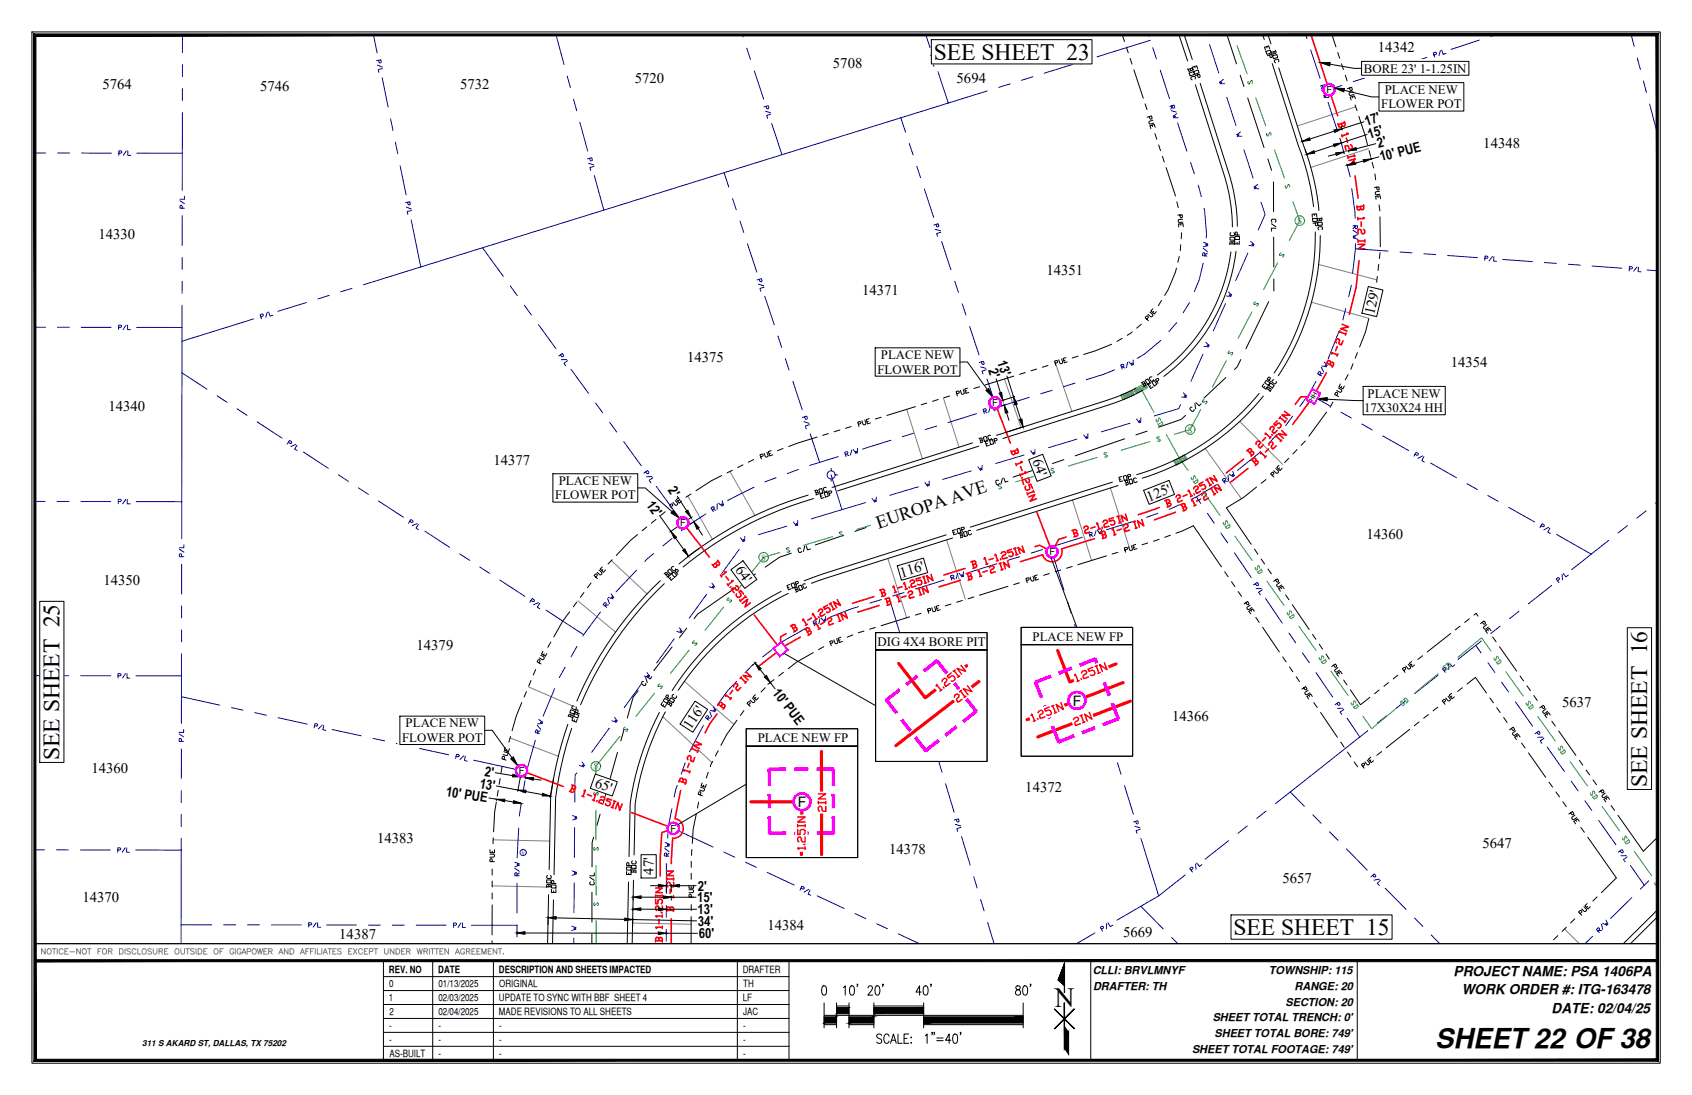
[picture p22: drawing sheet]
<svg xmlns="http://www.w3.org/2000/svg" width="432mm" height="279mm" viewBox="0 0 432 279" stroke-linecap="round" stroke-linejoin="round" font-family="sans-serif">
<defs><g id="words">
<text font-size="7.1" x="269.1" y="257">N</text>
<text font-size="7" x="366.3" y="267.3">SHEET22 OF38</text>
<g font-size="6">
<text x="238.3" y="15.2">SEE SHEET 23</text>
<text x="15.2" y="193.9" transform="rotate(-90 15.2 193.9)">SEE SHEET 25</text>
<text x="420.4" y="200.8" transform="rotate(-90 420.4 200.8)">SEE SHEET 16</text>
<text x="314.8" y="238.5">SEE SHEET 15</text>
</g>
<text font-size="4.7" x="224.2" y="134.9" transform="rotate(-19 224.2 134.9)">EUROPA AVE</text>
<g font-size="3.8">
<text x="212.6" y="17.2">5708</text>
<text x="351.7" y="13.3">14342</text>
<text x="26.2" y="22.6">5764</text>
<text x="66.4" y="23.2">5746</text>
<text x="117.4" y="22.7">5732</text>
<text x="162" y="21.2">5720</text>
<text x="244.1" y="21.1">5694</text>
<text x="378.5" y="37.7">14348</text>
<text x="25.1" y="61">14330</text>
<text x="267.1" y="70.1">14351</text>
<text x="220" y="75.2">14371</text>
<text x="350.7" y="80.4" transform="rotate(-77 350.7 80.4)">129'</text>
<text x="175.4" y="92.3">14375</text>
<text x="370.2" y="93.7">14354</text>
<text x="27.7" y="104.8">14340</text>
<text x="125.9" y="118.7">14377</text>
<text x="263.4" y="117.8" transform="rotate(69 263.4 117.8)">64'</text>
<text x="293.2" y="128" transform="rotate(-21 293.2 128)">125'</text>
<text x="348.7" y="137.4">14360</text>
<text x="26.4" y="149.2">14350</text>
<text x="187.5" y="145.6" transform="rotate(54 187.5 145.6)">64'</text>
<text x="230.1" y="147.4" transform="rotate(-16 230.1 147.4)">116'</text>
<text x="106.3" y="165.8">14379</text>
<text x="299.1" y="184.1">14366</text>
<text x="398.7" y="180.3">5637</text>
<text x="176.3" y="186.3" transform="rotate(-57 176.3 186.3)">116'</text>
<text x="23.3" y="197.4">14360</text>
<text x="151.6" y="200.7" transform="rotate(20 151.6 200.7)">65'</text>
<text x="261.7" y="202">14372</text>
<text x="96.3" y="215.1">14383</text>
<text x="226.9" y="217.8">14378</text>
<text x="378.3" y="216.4">5647</text>
<text x="166.8" y="223.2" transform="rotate(-90 166.8 223.2)">47'</text>
<text x="327.3" y="225.3">5657</text>
<text x="21" y="230.2">14370</text>
<text x="86.6" y="239.6">14387</text>
<text x="195.8" y="237.3">14384</text>
<text x="286.6" y="239.1">5669</text>
</g>
<g font-size="3.7">
<text x="273.8" y="180">F</text>
<text x="203.6" y="205.9">F</text>
</g>
<g font-size="3.5">
<text x="348.7" y="32.2" transform="rotate(-18 348.7 32.2)">17'</text>
<text x="349.5" y="35.4" transform="rotate(-18 349.5 35.4)">15'</text>
<text x="351.8" y="37.8" transform="rotate(-15 351.8 37.8)">2'</text>
<text x="352.5" y="41.2" transform="rotate(-15 352.5 41.2)">10' PUE</text>
<text x="252.2" y="94.5" transform="rotate(73 252.2 94.5)">2'</text>
<text x="254.5" y="92.3" transform="rotate(72 254.5 92.3)">13'</text>
<text x="170.3" y="125.1" transform="rotate(57 170.3 125.1)">2'</text>
<text x="164.8" y="128.8" transform="rotate(55 164.8 128.8)">12'</text>
<text x="197" y="176.7" transform="rotate(52 197 176.7)">10' PUE</text>
<text x="113.7" y="203.1" transform="rotate(9 113.7 203.1)">10' PUE</text>
<text x="122.3" y="201" transform="rotate(11 122.3 201)">13'</text>
<text x="123.5" y="198" transform="rotate(9 123.5 198)">2'</text>
<text x="178.1" y="227.3">2'</text>
<text x="177.9" y="230.2">15'</text>
<text x="178" y="233.3">13'</text>
<text x="178.1" y="236.2" transform="rotate(1 178.1 236.2)">34'</text>
<text x="178.4" y="239.4">60'</text>
<text x="371" y="249">PROJECT NAME: PSA 1406PA</text>
<text x="373" y="253.6">WORK ORDER #: ITG-163478</text>
<text x="396" y="258.4">DATE: 02/04/25</text>
</g>
<g font-size="3.3">
<text x="348.1" y="18.5">BORE 23' 1-1.25IN</text>
<text x="353.4" y="23.9">PLACE NEW</text>
<text x="352.5" y="27.6">FLOWER POT</text>
<text x="223.9" y="95.3">FLOWER POT</text>
<text x="224.8" y="91.6">PLACE NEW</text>
<text x="349" y="101.5">PLACE NEW</text>
<text x="348.1" y="105.2">17X30X24 HH</text>
<text x="142.6" y="123.7">PLACE NEW</text>
<text x="141.7" y="127.4">FLOWER POT</text>
<text x="223.9" y="164.9">DIG 4X4 BORE PIT</text>
<text x="263.5" y="163.5">PLACE NEW FP</text>
<text x="103.5" y="185.6">PLACE NEW</text>
<text x="102.6" y="189.3">FLOWER POT</text>
<text x="193.4" y="189.4">PLACE NEW FP</text>
</g>
<g font-size="2.8">
<text x="278.9" y="248.6">CLLI: BRVLMNYF</text>
<text x="323.8" y="248.6">TOWNSHIP: 115</text>
<text x="279" y="252.6">DRAFTER: TH</text>
<text x="328.1" y="256.7">SECTION: 20</text>
<text x="330.4" y="252.6">RANGE: 20</text>
<text x="309.5" y="260.5">SHEET TOTAL TRENCH: 0'</text>
<text x="304.2" y="268.7">SHEET TOTAL FOOTAGE: 749'</text>
<text x="309.9" y="264.6">SHEET TOTAL BORE: 749'</text>
</g>
<g font-size="2.6">
<text x="99.3" y="248.4">REV. NO</text>
<text x="99.4" y="251.9">0</text>
<text x="111.8" y="248.4">DATE</text>
<text x="111.9" y="251.9">01/13/2025</text>
<text x="127.3" y="248.4">DESCRIPTION AND SHEETS IMPACTED</text>
<text x="127.4" y="251.9">ORIGINAL</text>
<text x="189.5" y="248.4">DRAFTER</text>
<text x="189.7" y="251.9">TH</text>
<text x="99.2" y="255.5">1</text>
<text x="111.9" y="255.5">02/03/2025</text>
<text x="127.3" y="255.5">UPDATE TO SYNC WITH BBF SHEET 4</text>
<text x="189.6" y="255.5">LF</text>
<text x="99.3" y="262.6">-</text>
<text x="99.4" y="259.1">2</text>
<text x="111.9" y="259">02/04/2025</text>
<text x="111.9" y="262.6">-</text>
<text x="127.3" y="259">MADE REVISIONS TO ALL SHEETS</text>
<text x="127.4" y="262.6">-</text>
<text x="189.7" y="262.6">-</text>
<text x="189.7" y="259">JAC</text>
<text x="99.3" y="266.2">-</text>
<text x="99.4" y="269.7">AS-BUILT</text>
<text x="111.9" y="266.2">-</text>
<text x="111.9" y="269.7">-</text>
<text x="127.4" y="266.2">-</text>
<text x="127.4" y="269.7">-</text>
<text x="189.7" y="266.2">-</text>
<text x="189.7" y="269.7">-</text>
</g>
<g font-size="2.5">
<text x="338.5" y="23.8">F</text>
<text x="253.2" y="103.7">F</text>
<text x="173.6" y="134.3">F</text>
<text x="267.8" y="141.7">F</text>
<text x="132.4" y="197.5">F</text>
<text x="171.1" y="212.3">F</text>
</g>
<g font-size="2.4" fill="#00b800">
<text x="331.2" y="57.1">S</text>
<text x="303.2" y="110.4">S</text>
<text x="194.4" y="143">S</text>
<text x="151.5" y="196.3">S</text>
</g>
<text font-size="2.1" x="36.3" y="267">311 S AKARD ST, DALLAS, TX 75202</text>
<text font-size="1.9" fill="#00f" x="133" y="218.2">V</text>
<text font-size="1.8" x="335.1" y="102.6" transform="rotate(-60 335.1 102.6)">HH</text>
</g></defs>
<!-- layer: DRIVEWAY -->
<g fill="none" stroke="#808080" stroke-width=".26">
<path d="M346 27.3l-14.9 4.9M349.3 37.9l-14.8 4.8M334.7 77.1l14.7 4.1M336.5 67.5l14.9 3.9M256.3 96.7l4.3 12.4M269.3 92.7l4.2 12.3M231.4 104.4l4 12.7M240.7 101.5l4.1 12.6M307.6 114.4l9.2 12.9M316.4 107.5l11 11M175.5 126.6l6.3 11M186.3 120.3l6.4 11.2"/>
<path d="M241.6 137.8l4.8 15.1M273.7 127.6l4.9 15.4M283.4 124.5l4.9 15.5M147.5 153.3l9.6 8M156 143l9.1 8.6M226.6 142.5l4.8 15.1M134.9 175.3l11.7 5M174.6 173.8l12.7 11M130.2 188.3l12.3 4.7M169.1 182.9l12.6 11.7M125.9 214.3l14.4 .3M125.6 226l14.4 .4"/>
<path d="M161.5 235.5l14.9 .3M399.2 237l3.8 3.8"/>
</g>
<!-- layer: CENTER_LINE -->
<g fill="none" stroke="#000" stroke-width=".26">
<path d="M313.2 9.1l2.4 7.2M316.5 19.2l1 2.9M318.4 25l4.2 12.7M323.6 40.6l.9 2.9M324.5 57.1l1.1 .7M324.7 56.7l-.2-.2 .1-.6h.8l.2 .2-.2 .6M325 46.4v7.6M325.6 58.2h-1.1v.8M323.8 77l-5.8 12M325 60.5l.1 7.6M325.1 71.2v3M312.8 96.4l-5.5 5.2"/>
<path d="M316.7 91.7l-1 1.9-.7 .7M265.7 119.3l-7.2 2.5M271.5 117.3l-2.9 1M287 112l-12.6 4.3M292.8 110l-2.9 1M302.5 106l-1.1 1-5.8 2M304.2 103.9l-.5 .2v.3l.5 .6h.2l.3-.3v-.2M304.9 103l.2 1.3M305.2 102.7l.8 .8 .5-.5M204.3 139.9l-.2-.1-.4 .1-.1 .3 .3 .7h.6l.1-.2M205.4 139.4l-.4 1.3M205.7 139.3l.4 1 .7-.2"/>
<path d="M215.3 136.6l-7.2 2.4M221 134.6l-2.8 1M236.5 129.3l-12.6 4.3M242.3 127.3l-2.9 1M252.4 123.8l-7.2 2.5M254.8 122.6h-.6l-.1 .3 .2 .7h.6l.1-.3M255.8 122.1l-.3 1.3M256.2 121.9l.3 1.1 .8-.2M187.8 149.9l-9.7 6.8-1 1.2M192.8 146.5l-2.5 1.7M202 141.2l-3.1 1-3.6 2.5M162.9 176.2l-1.3 1.7-1.5 5.3"/>
<path d="M164.2 173.9h-.3l-.2 .3v.3l.6 .4h.3l.2-.6M164.8 172.9l.4 1.3M165 172.6l.9 .7 .5-.6M171.5 165.1l-4.6 6M175.3 160.3l-1.9 2.4M157.6 192l-3.6 12.8M159.3 186.1l-.9 3M151.5 213.6l-.4 1.4v6.2M153.1 207.8l-.8 2.9M150.5 223.9l1.2 .7M150.7 225l-.2 .2 .2 .6h.8l.2-.2-.2-.6M151 238.3v2.5"/>
<path d="M151.1 227.7v7.6M151.7 222.7v.8h-1.2"/>
</g>
<!-- layer: PL -->
<g fill="none" stroke="#0000b8" stroke-width=".26">
<path d="M95.3 8.9l.9 4.6M96.3 16.6l1.3 .5M96.6 15.4l.2 .5 .4 .1 .1-.2-.1-.5-1.1 .2M97.5 19.9l1.6 7.4M97.6 17.5l-1.1 .2 .2 .8M142 9.1l2 7.4M144.8 19.4l.8 3M189.5 8.9l.1 .5M190.6 12.3l.9 2.9M192.5 18.1l2.4 7.2M236.3 8.9l1 3.2M237.7 15.2l1.4 .4"/>
<path d="M237.9 13.9l.2 .6h.4v-.7l-1.1 .3M239.2 15.9l-1.1 .4 .3 .7M239.4 18.3l2.6 8-12.1 3.8M46.5 39.1v9.5M99.7 30.3l.6 3M100.9 36.3l.6 3M146.4 25.3l.8 3M148 31.2l2 7.3M195.3 28.4l1.3 .3M195.5 27.1l.2 .6h.4l.1-.2-.2-.6-1.1 .4M196.7 29.1l-1 .4 .2 .7M196.9 31.5l2.7 8-14.8 4.6"/>
<path d="M229.9 30.1l1.2 3.6M229.9 30.1l-30.3 9.4M232.1 36.6l.9 2.9M45.9 51.2l1.2 .8M46.5 53.1v-.5l-.4-.2-.2 .2v.5h1.2M46.5 55v7.7M47.1 50.1v.7h-1.2M102.1 42.3l1.5 7.4M103.7 52.8l1.3 .5M104 51.6l.1 .6 .4 .1 .2-.3-.1-.5-1.1 .2M104.9 56.1l2.5 12M105 53.7l-1.1 .3 .2 .7"/>
<path d="M150.2 41.7l1.3 .4M150.5 40.4l.1 .5 .4 .1 .2-.2-.2-.6-1.1 .3M151.6 42.4l-1.1 .4 .2 .7M151.7 44.8l2.4 8.8-31 9.6M184.8 44.1l1.2 3.6M184.8 44.1l-30.7 9.5M186.9 50.6l1 2.9M188.8 56.4l1 2.9M234 42.4l.9 2.9M235.9 48.2l2.4 7.3M238.7 58.5l1.3 .4M238.9 57.3l.1 .5 .5 .1 .1-.3-.2-.5-1.1 .3"/>
<path d="M240.1 59.2l-1.1 .4 .3 .7M46.5 77.9v5.7l-11.7-.1M46.5 71.8v3M46.5 65.7v3M190.8 62.2l2.3 7.2M193.6 72.5l1.3 .4M193.7 71.3l.2 .5 .5 .1 .1-.3-.2-.5-1.1 .3M195 73.3l-1.1 .3 .3 .7M195.2 75.6l2.4 7.2M240.3 61.6l2.4 7.2M243.6 71.7l1 2.9M245.6 77.5l.9 2.9"/>
<path d="M8.9 83.5h2.7M14.6 83.5h3.1M20.7 83.5h7.7M30.3 83.5h.5l.2-.4-.2-.1h-.5v1.1M32.2 83l-.8 1.1M32.6 83v1.1h.7M46.4 95.1l6.4 4.2M46.4 95.1v32.9M46.5 87.1l-.1 8M198.5 85.7l1 2.9M200.4 91.5l1 2.9M202.4 97.3l2.3 7.2"/>
<path d="M247.5 83.3l2.4 7.3M250.3 93.6l1.3 .4M250.4 92.4l.2 .5 .5 .1-.1-.8-1.1 .3M251.7 94.3l-1.1 .4 .3 .7M251.9 96.7l2.4 7.3M55.4 101l2.6 1.7M60.5 104.3l2.6 1.7M65.6 107.6l6.4 4.2M73.6 112.8l.5 .4 .3-.3v-.2l-.5-.3-.6 .9M75.5 113.4l-1.3 .5M75.8 113.6l-.6 1 .6 .4M77.4 115.3l6.4 4.2"/>
<path d="M205.1 107.6l1.4 .4M205.3 106.4l.2 .5 .4 .1 .2-.3-.2-.5-1.1 .3M206.6 108.4l-1.1 .3 .2 .7M206.8 110.7l2.4 7.3M8.9 128h2.6M14.6 128h3M20.7 128h7.6M30.2 128h.6l.1-.4-.1-.2h-.6v1.1M32.1 127.4l-.8 1.1M32.5 127.4v1.2h.7M34.8 128h11.6M46.4 128v9.5"/>
<path d="M46.9 139v.8h-1.1M86.4 121.2l2.5 1.6M91.5 124.5l2.5 1.7M96.6 127.8l6.4 4.2M104.6 133l.4 .3 .4-.2-.1-.3-.4-.3-.7 1M106.5 133.6l-1.3 .5M106.8 133.8l-.6 .9 .6 .5M108.4 135.5l6.4 4.2M410.5 137.9l-9.4 7.5M415.3 134.1l-2.4 1.9M420.1 130.3l-2.4 1.9M422.9 128.1l-.4 .3"/>
<path d="M45.8 140.1l1.1 .8M46.3 154.6v3.1M46.4 142v-.5l-.4-.2-.2 .2v.5h1.1M46.4 144v7.6M117.3 141.3l2.6 1.7M122.4 144.7l2.6 1.6M127.6 148l6.3 4.1M135.5 153.2l.5 .3 .4-.2-.1-.3-.5-.3-.6 1M137.4 153.8l-1.2 .5M137.8 154l-.7 .9 .7 .4M139.4 155.7l9.5 6.2M226.9 152.4l5.9 19.5"/>
<path d="M382.8 159.8l-2.4 1.8M387.6 156l-2.4 1.9M396 149.4l-6 4.7M397.5 148.2l.4-.4-.1-.4h-.2l-.5 .3 .7 .9M398.6 146.6l.1 1.3M398.9 146.3l.7 .9 .6-.5M8.9 172.4h2.6M14.5 172.4h3M20.6 172.4h7.6M30.1 172.4h.6l.2-.3-.2-.2h-.6v1.1M32 171.9l-.7 1.1M32.4 171.9v1.1h.8"/>
<path d="M34.7 172.4l11.6 .1M46.3 177.8v6.8M46.3 166.8v11M46.3 177.8l9.8 2.1M46.3 160.7v3.1M233.1 175l1.3 .4M233.3 173.7l.2 .6h.4l.2-.2-.2-.5-1.1 .3M234.5 175.7l-1.1 .4 .3 .7M234.7 178.1l2.2 7.3M358.6 178.9l-2.4 1.9M367 172.3l-6 4.7M368.5 171.1l.4-.3v-.5h-.3l-.5 .3 .8 1"/>
<path d="M369.6 169.5l.1 1.3M369.9 169.2l.7 .9 .6-.4M376.6 164.7l1.4 1.9M378.1 163.5l-6 4.8M379.7 169.1l1.8 2.5M383.2 174.1l1.8 2.5M386.7 179.1l4.4 6.2M45.7 187.3l1.2 .7M46.3 189.2v-.6l-.4-.2-.2 .2v.6h1.2M46.3 191.1v7.6M46.9 186.1v.8h-1.2M59.1 180.6l2.9 .6"/>
<path d="M65 181.8l3 .7M71 183.1l7.4 1.7M80.3 185.2l.5 .1 .3-.3-.2-.3-.5-.1-.2 1.1M82.3 185l-1 1M82.6 185.1l-.2 1.1 .7 .2M84.7 186.1l7.5 1.6M95.2 188.4l2.9 .6M101.1 189.7l3 .6M107.1 191l7.4 1.6M116.4 193l.5 .1 .3-.3-.1-.2-.6-.2-.2 1.2M118.4 192.8l-1 1M118.7 192.9l-.2 1.2 .8 .1"/>
<path d="M120.9 194l13.4 2.9M237.8 188.3l.9 2.9M239.5 194.1l.9 3M241.3 200l2.2 7.3M349.1 186.5l-23.6 18.6M353.8 182.7l-2.3 1.9M392.2 186.9l.3 .4h.5v-.3l-.3-.5-.9 .7M393.8 188.1h-1.4M394 188.4l-.9 .7 .4 .6M394.8 190.6l4.4 6.2M401 199.3l1.7 2.5M8.9 216.9h2.5"/>
<path d="M14.4 216.9h3.1M20.5 216.9h7.7M30.1 216.9h.5l.2-.4-.2-.2h-.5l-.1 1.2M32 216.3l-.8 1.2M32.3 216.3v1.2h.8M46.2 213.9v3h-11.6M46.2 207.8v3.1M46.3 201.7l-.1 3.1M170.6 210.8l11.4 5.3M184.7 217.4l2.8 1.3M243.8 210.4l1.4 .4M244.1 209.1l.1 .5 .4 .1 .2-.2-.2-.6-1.1 .4"/>
<path d="M245.3 211.1l-1.1 .4 .2 .7M245.4 213.5l2.2 7.3M313.5 214.5l-5.9 4.7M318.3 210.7l-2.4 1.9M323.1 206.9l-2.4 1.9M404.5 204.3l1.7 2.5M408 209.3l4.4 6.2M413.5 217.1l.3 .5 .4-.1 .1-.3-.4-.4-.9 .6M415 218.3l-1.3 .1M415.2 218.7l-.9 .6 .4 .6M46.2 236v4.8M190.2 220l2.8 1.3"/>
<path d="M195.8 222.6l6.9 3.2M204.4 226.6l.5 .3 .4-.3-.1-.2-.6-.3-.4 1.1M206.4 226.9l-1.2 .7M206.7 227.1l-.5 1 .7 .4M208.5 228.6l6.9 3.2M218.2 233.1l2.8 1.3M223.7 235.7l2.8 1.3M229.2 238.3l5.4 2.5M248.5 223.7l.9 2.9M250.3 229.5l.8 2.9M252 235.4l1.7 5.4M279.4 238.1l-4.6 2.7"/>
<path d="M281.1 237.1l.5-.3-.1-.4-.2-.1-.5 .3 .6 1M282.4 235.6l-.1 1.4M282.8 235.5l.5 1 .7-.4M291.1 231.2l-6.1 3.6M302.5 223.2l-6.8 5.4M304 222.1l.4-.4-.1-.4h-.2l-.5 .3 .7 .9M305.1 220.4l.1 1.4M305.4 220.2l.7 .9 .6-.5M416.1 220.8l3.5 5.1"/>
</g>
<!-- layer: PUE -->
<g fill="none" stroke="#000" stroke-width=".26">
<path d="M286.5 9.1l.5 1.5M287.5 12l.4 1.5M288.4 14.9l.5 1.5M289.4 17.8l2.4 7.3M292.2 26.5l.5 1.4M293.3 29.8l.2 .5 .4 .1 .1-.3-.1-.5-1.1 .3M294 31.9l.1 .4M294.2 30.7l-.9 .3-.1 .2 .3 .5 .9-.3M294.7 34.1l.5 1.4M294.8 32.5l-.2-.7-1.1 .3 .2 .7M295.7 37l.5 1.4M296.7 39.9l.4 1.4"/>
<path d="M297.6 42.8l2.4 7.2M300.3 51.5l.4 1.5M301.1 54.8l.1 .6 .4 .2 .2-.2-.1-.6-1.1 .1M301.3 57.1v.4M301.5 59.4l-.1 1.5M301.8 55.9l-1 .1-.1 .2 .2 .6 1-.1M302 57.8l-.1-.7-1.1 .1v.7M293.5 79.6l.7 .7v.2l-.5 .3-.7-.6M294.2 78.8l-.5 .6 .9 .7 .5-.6M294.4 79.4l-.2 .3M296.4 76.7l-.8 1.3M300.2 68.4l-.2 1-1.9 4.6-.9 1.4"/>
<path d="M300.9 65.4l-.3 1.5M301.3 62.4l-.1 1.6M245.8 99.4l.3 .9-.1 .2h-.6l-.3-.9M246.7 99.7l-.3 .1M246.9 99l-.7 .3 .3 1.1 .7-.3M250 98.7l-1.5 .4M258.7 96l-7.3 2.2M261.6 95.1l-1.4 .4M264.5 94.2l-1.4 .4M267.5 93.3l-1.5 .4M269.3 92.7l.5-.2 .1-.4-.2-.1-.6 .1 .4 1.1M270.9 91.6l.3 .9-.5 .3-.2-.1-.3-.9"/>
<path d="M271.8 91.9l-.3 .1M272 91.2l-.7 .3 .3 1.1 .8-.3M275.1 90.9l-1.5 .4M283.7 87.8l-4.3 1.8-2.8 .8M286.4 86.3l-1.3 .8M288.9 84.7l-1.2 .9M291.3 82.7l-1.2 1M292.7 81.4l.3-.4-.1-.4h-.3l-.4 .5 .9 .7M186.9 120l-1.4 .7M189.6 118.6l-1.3 .7M192.3 117.2l-1.3 .7M194.1 116.6l.6-.2v-.4l-.2-.2-.6 .2 .4 1.1"/>
<path d="M195.7 115.4l.3 .9-.1 .2h-.6l-.3-.8M196.6 115.7l-.3 .1M196.8 115l-.7 .3 .4 1 .7-.2M199.8 114.4l-1.4 .6M208.5 111.5l-7.2 2.4M211.4 110.6l-1.4 .5M214.3 109.7l-1.4 .5M217.2 108.8l-1.4 .5M219.1 108.3l.5-.2 .1-.4-.3-.2-.5 .2 .3 1.1M220.7 107.1l.3 1-.1 .2h-.6l-.3-.9M221.6 107.5l-.4 .1M221.8 106.8l-.7 .2 .3 1.1 .7-.2"/>
<path d="M224.9 106.5l-1.5 .4M233.6 103.8l-7.3 2.2M236.5 102.8l-1.4 .5M239.4 101.9l-1.4 .5M242.4 101l-1.5 .5M244.2 100.5l.5-.2 .1-.4-.3-.1-.5 .1 .3 1.1M162.7 136.4l-1.8 1.5-3.6 3.8M165.1 134.5l-1.2 .9M167.4 132.5l-1.2 1M169.8 130.6l-1.2 1M171.2 129.4l.5-.4-.1-.4h-.3l-.4 .3 .7 .9M172.3 127.7l.6 .7v.3l-.6 .2-.6-.7"/>
<path d="M173.2 127l-.6 .5 .8 .9 .5-.5M173.3 127.7l-.3 .2M176.3 126l-1.3 .9M184.2 121.3l-2.7 1.4-3.9 2.5M304.5 134.2l7.2 10.4M313 129.6l6.3 9.3M145.4 156.1l-1.8 2.4-2.3 4M147.2 153.6l-.9 1.3M149 151.2l-.9 1.2M150.8 148.7l-.9 1.3M152 147.3l.4-.5-.1-.4-.3 .1-.4 .4 .8 .7M152.9 145.5l.7 .6-.2 .6h-.3l-.7-.7"/>
<path d="M153.7 144.7l-.5 .5 .8 .8 .5-.6M153.9 145.3l-.3 .3M156.2 142.8l-1 1.1M312.5 145.9l.9 1.3M314.3 148.4l.8 1.3M316 150.9l.8 1.3M317.9 153.8l.3 .4h.5v-.3l-.3-.4-.9 .6M319 154.4l-.8 .5v.3l.2 .3 .3 .1 .8-.6M319.2 155.7l.2 .3M320.1 156l-.4-.7-1 .7 .5 .6M320.1 140.1l.9 1.3M320.5 157.5l.9 1.3"/>
<path d="M321.9 142.6l.8 1.3M323.6 145.2l.8 1.2M325.5 148l.3 .5 .5-.1v-.2l-.3-.5-1 .6M326.6 148.6l-.8 .6 .2 .6h.3l.8-.5M326.8 149.9l.2 .3M327.7 150.2l-.4-.6-1 .6 .4 .7M328.1 151.8l.9 1.2M329.8 154.3l4.3 6.3M372.6 159.8l-1.2 .9M375 157.9l-1.2 .9M376.2 156.9l.5-.4 .5 .7M378.3 158.8l.3 .4h.5v-.3l-.3-.5-1 .7"/>
<path d="M379.4 159.4l-.8 .5v.3l.5 .3 .8-.5M133.2 179.3l-1.4 3.3-1.1 3.9M134.3 176.5l-.5 1.4M135.5 173.7l-.6 1.3M136.7 170.8l-.6 1.4M137.6 169.1l.2-.5-.2-.3-.2 .1-.3 .4 .9 .6M138 167.2l.8 .5 .1 .2-.4 .4-.9-.4M138.6 166.2l-.4 .7 1 .5 .4-.6M138.9 166.8l-.2 .4M140.6 163.8l-.8 1.4M322.2 160.1l4.3 6.3M327.4 167.6l.8 1.3"/>
<path d="M329.1 170.2l.8 1.2M330.8 172.7l.8 1.2M332.7 175.5l.3 .5 .5-.1v-.2l-.3-.5-.9 .6M333.8 176.1l-.7 .6-.1 .2 .2 .3 .3 .1 .8-.5M334 177.4l.2 .3M334.9 177.7l-.4-.6-1 .6 .5 .7M335 161.9l.8 1.2M335.3 179.3l.8 1.2M336.7 164.4l.8 1.3M338.4 166.9l.8 1.3M340.3 169.7l.3 .5h.5v-.3l-.3-.5-.9 .7M341.4 170.3l-.7 .6 .1 .6h.3l.8-.5"/>
<path d="M341.6 171.6l.2 .3M342.5 171.9l-.4-.6-1 .6 .5 .7M342.9 173.5l.8 1.3M344.6 176l2.6 3.8 2.4-1.9M352 176.1l-1.2 .9M354.4 174.2l-1.2 .9M356.7 172.3l-1.1 .9M358.2 171.1l.5-.3-.1-.5h-.3l-.4 .3 .7 1M359.4 169.5l.6 .7-.4 .5h-.2l-.6-.8M360.3 168.8l-.6 .4 .7 .9 .6-.4M360.3 169.5l-.3 .2M363 167.3l-1.2 1"/>
<path d="M368.4 179.3l.5-.4-.1-.4-.8 .3 .8 .9M369.5 177.6l.6 .8v.2l-.6 .2-.5-.7M370.2 161.6l-6 4.8M370.4 176.9l-.6 .5 .8 .9 .6-.5M370.5 177.6l-.3 .2M373.2 175.5l-1.2 .9M374.4 174.5l2.1-1.7 2.8 4M379.6 160.6l.2 .4M380.2 178.1l.9 1.2M380.5 160.9l-.4-.6-1 .7 .5 .6M380.9 162.5l.9 1.3M382.7 165l4.4 6.2"/>
<path d="M387.9 172.5l.9 1.2M389.7 175l.9 1.2M391.4 177.5l.9 1.2M127.6 198.6l-.2 1.6M128.1 195.6l-.2 1.5M128.6 191.8l.9 .3 .1 .2-.3 .5-.9-.3M128.6 193.8l.2-.5-.3-.3-.3 .1-.1 .5 1.1 .4M128.9 190.7l-.2 .7 1.1 .3 .2-.7M129.3 191.2l-.1 .4M130.3 187.9l-.4 1.5M337 181.8l4.3 6.3M342.2 189.4l.8 1.2"/>
<path d="M343.9 191.9l.8 1.2M345.6 194.4l.9 1.3M347.8 195.6l.4-.4-.1-.4h-.2l-.5 .3 .7 .9M348.9 193.9l.6 .8v.2l-.3 .3-.3-.1-.6-.7M349.8 193.2l-.6 .5 .7 .9 .6-.5M349.9 193.9l-.3 .2M352.6 191.8l-1.2 .9M359.7 186.1l-5.9 4.7M362.1 184.2l-1.2 1M364.5 182.3l-1.2 1M366.9 180.4l-1.2 1M382 180.6l.8 1.2"/>
<path d="M383.7 183.1l.9 1.2M385.7 185.9l.3 .5 .4-.1 .1-.3-.3-.5-1 .7M386.8 186.5l-.8 .5v.3l.5 .4 .8-.6M387 187.7l.2 .4M387.9 188l-.4-.6-1 .7 .5 .6M388.3 189.6l.9 1.3M390.1 192.1l4.4 6.3M393.4 180.3l.3 .4h.5v-.3l-.3-.4-1 .6M394.5 180.9l-.7 .5-.1 .3 .5 .4 .8-.6M394.7 182.2l.2 .3M395.3 199.6l.9 1.2M395.6 182.5l-.4-.7-.9 .7 .4 .6"/>
<path d="M396 184l.9 1.3M397.8 186.5l4.4 6.2M403.1 194l.8 1.2M404.8 196.5l.9 1.2M406.5 199l.9 1.2M125.1 218h.9l.2 .1-.2 .6h-1M125.1 216.8v.8h1.1v-.8M125.6 219.9v-.6l-.4-.2-.2 .2v.6h1.2M125.6 217.2v.4M125.9 213.8l-.1 1.5M126.7 204.7l-.5 2.5-.2 5M127.1 201.7l-.2 1.5"/>
<path d="M397.1 202.1l.9 1.2M398.8 204.6l.9 1.2M400.8 207.4l.4 .5 .4-.1v-.3l-.3-.4-1 .6M401.9 208l-.7 .5-.1 .3 .5 .4 .8-.6M402.1 209.3l.3 .3M403 209.6l-.4-.7-.9 .7 .4 .6M403.4 211.1l.9 1.3M405.2 213.6l7.3 10.4-3.8 3.8M408.5 201.8l.4 .5 .4-.1v-.3l-.3-.4-.9 .6M409.7 202.4l-.8 .5-.1 .3 .5 .4 .8-.6M409.8 203.7l.3 .3M410.7 204l-.4-.7-.9 .7 .4 .6"/>
<path d="M411.2 205.5l.8 1.3M412.9 208l6.5 9.2 3.5-3.5M125.6 230.9v7.6M125.6 221.8v1.5M125.6 224.8v1.5M125.6 227.9v1.5M397.6 238.7l-1.1 1.1M399.7 236.6l-1 1.1M401.9 234.5l-1.1 1M403.2 233.1l.5-.4-.2-.4h-.2l-.5 .4 .8 .8M404.2 231.4l.7 .7v.2l-.6 .3-.6-.7M405 230.6l-.5 .5 .8 .8 .5-.5"/>
<path d="M405.2 231.2l-.3 .3M407.6 228.8l-1.1 1.1M125.6 240.1v.7"/>
</g>
<!-- layer: RW -->
<g fill="none" stroke="#0000b8" stroke-width=".26">
<path d="M293.1 8.9l.1 .3M294.2 12.1l.9 2.9M296.1 17.9l2.4 7.3M333.2 8.9l.3 .9M334.5 12.7l2.4 7.3M298.9 28.2l1.3 .4M299.1 27l.2 .5 .4 .1 .1-.3-.2-.5-1.1 .4M299.1 27.2l-.3 .7M300.3 29l-.9 .7h.6l-.5 .4h1.2M300.5 31.3l2.4 7.3M337.3 23.1l1.3 .3M337.5 21.8l.2 .5 .4 .1-.1-.8-1 .4"/>
<path d="M337.5 22l-.3 .7M338.8 23.8l-1 .7h.6l-.5 .4h1.2M338.9 26.1l2.4 7.3M342.2 36.3l.8 2.9M303.8 41.5l1 2.8M305.8 47.2l.8 3M307.3 53.1l.6 6.6-.1 1M343.8 42.2l.8 2.9M345 48.1l.8 6.1v1.5M345.3 58.8l1.1 .7M345.8 57.6v.6l.4 .2 .2-.2v-.6h-1.1M345.8 57.8l-.5 .6"/>
<path d="M346.4 59.9l-1.1 .4 .6 .2-.6 .2 1.2 .3M303.6 77.2l-1.6 2.6M307 63.4l1.1 .8M307.1 67.1l-1.1 4.3-1.2 3M307.2 61.8l1.1 .5-.6 .1 .6 .3-1.2 .3M307.5 65.3v-.6l-.4-.2-.2 .2v.5l1.1 .1M308.1 64.6l-.6 .5M343.4 78.7l-.7 3M344.8 72.8l-.6 3M345.9 62.2l-.7 7.5M268.5 99.6l-2.9 .9M274.3 97.8l-2.9 .9"/>
<path d="M284.4 94.4l-2.9 1.1-4.3 1.4M286.2 93.7l.5-.2 .1-.5-.3-.1-.5 .3 .4 1M286.4 93.6l.7 .3M287.8 92.4l-.3 1.4M289.2 91.9v1.2l-.3-.5v.6l-.8-.9M296.2 86.9l-4 3.4-2 1.2M300.3 82.3l-2 2.3M335.8 97.3l-1.7 3.2-2.4 3.2M336.8 95.7l.2-.5-.2-.4-.3 .1-.2 .5 .9 .5M337.2 93.7l.6 1.2M337.6 95.3l-.8 .2M337.9 92.4l.8 .9-.6-.1 .4 .4-1.1-.2"/>
<path d="M341.7 84.5l-2.8 7.1M203.8 119.8l-2.9 1M213.9 116.5l-7.3 2.3M215.7 116l.6-.2v-.4l-.2-.2-.5 .2 .3 1.1M215.9 115.9l.7 .4M217.4 114.8l-.4 1.3M218.8 114.4v1.2l-.3-.5v.6l-.8-1M227.4 112.3l-7.3 2.3M233.2 110.5l-2.9 .9M239 108.7l-2.9 .9M249.2 105.6l-7.3 2.2M251 105l.6-.2 .1-.4-.3-.1-.5 .2 .3 1"/>
<path d="M251.2 104.9l.7 .4M252.7 103.9l-.4 1.3M254.1 103.4v1.2l-.3-.4-.1 .6-.7-1M262.7 101.4l-7.3 2.3M321.7 115.2l-5.9 4.8M326 110.8l-2.1 2.2M329.9 106.2l-1.8 2.4M171.5 137.4l-2.3 1.9M180.1 131.1l-5.1 3.4-1.1 .9M181.7 130.1l.5-.3v-.4l-.3-.1-.5 .3 .7 1M181.9 130l.8 .2M183 128.6v1.4"/>
<path d="M184.3 127.8l.3 1.1-.4-.4 .1 .6-1-.7M192.4 124.3l-6.7 3.4M198.1 121.9l-2.9 1.1M276.2 137.1l-7.3 2.2M278 136.5l.6-.1 .1-.5-.3-.1-.5 .2 .3 1.1M278.2 136.5l.7 .3M279.7 135.4l-.4 1.3M281.2 135l-.1 1.2-.3-.5v.6l-.7-1M289.7 132.9l-7.3 2.3M295.5 131l-2.9 1M301.1 128.7l-2.8 1.2M310.5 123.7l-5.2 3.1-1.4 .6"/>
<path d="M312.3 122.9l.4-.4-.1-.4h-.2l-.5 .3 .7 .9M312.4 122.7l.8 .1M313.4 121.2l.1 1.4M314.6 120.3l.4 1.1-.5-.3 .2 .5-1-.6M153.2 156.1l-4.5 6.2M154.4 154.6l.3-.4-.2-.4h-.2l-.4 .5 .9 .7M155.1 152.7l.4 1.3M155.3 154.3l-.8 .2M156 151.5l.7 1-.6-.2 .3 .5-1.1-.4M162.5 145.5l-5.3 5.5M166.8 141.2l-2.3 2.1M207.7 159.1l.5-.2 .1-.4-.3-.2-.5 .2 .4 1.1"/>
<path d="M207.9 159l.7 .3M209.3 157.9l-.3 1.3M210.7 157.3v1.2l-.4-.4 .1 .5-.8-.9M219.1 154.8l-7.2 2.6M224.9 153l-2.9 .9M230.7 151.2l-2.9 .9M240.9 148l-7.3 2.3M242.7 147.5l.6-.2 .1-.4-.3-.2-.5 .2 .3 1.1M242.9 147.4l.7 .4M244.4 146.3l-.4 1.4M245.9 145.9l-.1 1.2-.3-.5v.6l-.7-1M254.4 143.8l-7.3 2.3"/>
<path d="M260.2 142l-2.9 .9M266 140.2l-2.9 .9M141.5 175.7l-2.9 7M144.2 170.2l-1.5 2.7M147.2 164.9l-1.5 2.7M188 173.9l-2.3 2.4-2.5 3.4M192.2 169.5l-2.1 2.2M197 165.8l-2.4 1.8M206.1 160.1l-6.6 3.8M134 199.2l-.5 3M136.6 188.9l-2.1 7.3M137.1 185.1l.9 1"/>
<path d="M137.1 187l.2-.5-.3-.3-.3 .2-.1 .5 1.1 .3M137.5 183.6l1 .7h-.6l.5 .3-1.2 .1M137.9 186.5l-.7 .4M174.9 194.6l-1.1 2.9M179.5 185.1l-3.5 6.7M180.5 183.5l.3-.5-.2-.4h-.3l-.3 .5 .9 .7M181.1 181.6l.5 1.3M181.4 183.2l-.8 .1M182 180.3l.7 1-.5-.2 .3 .5-1.1-.3M132.4 211.3l-.4 7.6M133 205.2l-.5 3M169.7 216.5l1.1 .8"/>
<path d="M169.8 215l1.1 .4-.6 .2 .5 .2-1.1 .3M170.1 218.4v-.5l-.3-.2-.2 .1-.1 .6 1.2 .1M170.7 217.7l-.6 .5M171.5 206.3l-.9 4.5-.2 3.1M172.8 200.4l-.7 2.9M131.4 220l1.1 .4-.5 .2 .5 .2-1.1 .4M131.4 221.6l1.1 .7M131.9 236v3.1M132 223.5v-.6l-.4-.2-.2 .2v.6h1.1M132 225.4l-.1 7.6M132.5 222.7l-.5 .6M170 237.1v3.1"/>
<path d="M170.1 220.3v7.7M170.1 231l-.1 3.1M406.4 238.9l-1.9 1.9M407.8 237.6l.4-.4-.1-.4h-.3l-.4 .4 .8 .8M407.9 237.4h.8M408.7 235.8l.3 1.4M409.8 234.8l.6 1-.6-.2 .3 .5-1.1-.5M416.5 229l-5.5 5.4M420.8 224.7l-2.2 2.2"/>
</g>
<!-- layer: BORE 1-1.25 -->
<g fill="none" stroke="#f00" stroke-width=".4">
<path d="M334.6 8.9l4.6 14M259 139.9l.5 1.6M259.2 139.8l-.5 .2M260.9 139.3l.5 1.6-1.6-1.2 .5 1.6M264.1 139.5l1.2-.4 3.2 1.7M201.7 159.8l.8-.5 .4 .1 .1 .3-.1 .4M202 159.6l.8 1.5M204.9 158.3l.1-.4 .8 1.5M206.1 159.3l-.6 .3M207.1 157.7l-1 .5M207.3 156.9l.1-.4 .9 1.5M208.5 157.9l-.5 .3"/>
<path d="M208.8 156.1l.1-.4 .5-.3 .4 .1v.6l-.4 .3-.1 .4 .2 .5 1-.6M208.9 157.3l.1 .3M211.2 154.4l-1 .6 .3 .5 .7-.5 .4 .2 .3 .5-.1 .3-.5 .3-.4-.1M211.9 154l.9 1.5M212.2 153.8l-.5 .3M213 155.3l-.5 .3M213.7 153l.8 1.5-1.8-.9 .8 1.4M223 152.3l-5.4 1.6M224.5 150.6l.8-.3 .4 .2 .1 .3-.2 .4M224.8 150.5l.5 1.6M225 151.3l.6-.1 .3 .1 .1 .3-.2 .4-.8 .2M227.9 149.9l.1-.4 .6 1.6"/>
<path d="M228.8 151l-.5 .2M230.2 149.7l-1.1 .4M230.6 149l.2-.3 .5 1.6M231.6 150.2l-.6 .2M232 149.8l.1 .2M232.2 148.5l.2-.4 .6-.1 .3 .2-.1 .6-.5 .1-.2 .4 .1 .6 1.1-.4M234.9 147.4l-1.1 .3 .1 .6 .9-.3 .3 .2 .2 .5-.2 .4-.6 .2-.3-.2M235.7 147.1l.5 1.7M236 147l-.6 .2M236.5 148.7l-.6 .1M237.6 146.5l.5 1.7-1.6-1.3 .5 1.6M246.3 145l-5.4 1.7"/>
<path d="M247.8 143.4l.8-.3 .4 .2v.3l-.1 .3M248.1 143.3l.5 1.6M248.3 144.1l.6-.2 .3 .2 .1 .3-.2 .4-.8 .2M251.1 142.6l.2-.3 .5 1.6M252.1 143.8l-.5 .2M253.5 142.5l-1.1 .3M253.9 141.8l.2-.4 .5 1.7M254.8 143l-.5 .2M255.3 142.5l.1 .3M255.5 141.3l.2-.4 .5-.1 .4 .1 .1 .3-.2 .4-.6 .1-.1 .4 .1 .5 1.1-.3M258.1 140.2l-1 .3 .1 .5 .9-.2 .3 .2 .2 .5-.2 .4-.5 .1-.4-.1M259.8 141.5l-.6 .1"/>
<path d="M200.6 161.7l-1.4 .8v3.2M202.4 160.4l.5-.3 .4 .1 .1 .2-.1 .4-.7 .4"/>
</g>
<!-- layer: BORE 1-2 Curved -->
<g fill="none" stroke="#f00" stroke-width=".4">
<path d="M339.2 22.9l2.2 6.6M341.4 31.5l.3 .8 .4 .2 .2-.1 .2-.3-.2-.6M342.4 34.4l.2 .6M343.1 31l.2 .8-.1 .4-.3 .1-.4-.2M343.2 31.3l-1.7 .5M343.6 35.2l.3 1.1M343.7 34l.4 .1-1.6 .6M343.9 39.9l.2 .5M344.6 36.9l.4 .2 .1 .6-.5 .4-.3-.2-.2-.5-.3-.3-.6 .2 .3 1.1M345.6 39.5l.1 .5M345.7 39.7l-1.7 .5M344.2 41l1.7-.4-1.4 1.5 1.7-.4"/>
<path d="M345.8 44.9l.8 5.7M346.3 52.5l.1 .9 .3 .2h.3l.2-.3v-.6M346.5 55.5v.6M347.4 56.6v1.2M347.9 55.5l.3 .3h-1.7M348 52.3l.1 .8-.2 .4h-.3l-.4-.2M348 58.5l.3 .3v.6l-.3 .3h-.3l-.3-.3v-.6l-.3-.3h-.5v1.2M348 52.6l-1.7 .2M346.6 61.2v.6M346.6 62.4l1.7-.1-1.7 1.2h1.7M346.8 66.5l-.7 7-1.7 6.7M348.3 61.2v.6"/>
<path d="M348.3 61.5h-1.7M338.5 95.1l-3.3 6.1M338.6 92.6l1.5 .8M339.3 93l.3-.5h.7l.1 .4-.4 .8M339.6 92.5l-.3-.5-.4 .1-.4 .8M339.9 90.3l-.2-.4 1.6 .7M341.3 88.4l-.5 1.1M341.4 90.3l-.2 .5M341.8 84.6l1.6 .7M341.9 84.4l-.2 .5M342.6 82.8l1.5 .6-2 .4 1.6 .7M342.8 86.9l-.5 1.1-.5-.2-.1-.4 .2-.5-.2-.4-.6 .1-.3 .5 .2 .4"/>
<path d="M343.5 85l-.2 .5M318.5 119.5l-4.5 3.5M319.3 117.4l.6-.5h.4l.2 .3v.4M319.5 117.2l1.1 1.4M320 117.9l.5-.3h.4l.2 .2-.1 .4-.7 .6M321.7 115.8v-.4l1.3 1.2M323.2 116.4l-.4 .4M323.7 114.6l-.8 .8M323.9 113.6l-.1-.4 .4-.4h.4l.2 .2v.4l-.3 .4v.4l.4 .4 .8-.8M325.7 111.3l1.2 1.2M325.9 111.1l-.4 .4M327.1 109.8l1.2 1.2-2-.3 1.2 1.1"/>
<path d="M327.1 112.3l-.4 .4M335.1 101.2l-5.2 7.1M279.3 137.4l-8.4 2.7M280.8 135.8l.8-.3 .4 .2 .1 .3-.2 .4M281.1 135.7l.5 1.7M281.3 136.5l.6-.1 .4 .1v.3l-.1 .4-.9 .2M283.8 135.2l.2-.4 .5 1.6M284.8 136.4l-.6 .1M286.2 135l-1.1 .4M286.7 134.3l.2-.4 .6-.2 .3 .2 .1 .3-.2 .4-.5 .1-.2 .4 .1 .5 1.1-.3M289.5 133.1l.5 1.6M289.7 133l-.5 .2"/>
<path d="M290.2 134.7l-.5 .1M291.4 132.5l.5 1.7-1.6-1.3 .5 1.6M300 130.7l-5.4 2M301.2 128.8l.8-.3 .4 .1 .1 .3-.2 .4M301.5 128.7l.7 1.6M301.8 129.5l.5-.2 .6 .3-.2 .4-.8 .4M304.1 127.8l.1-.4 .8 1.6M305.2 128.9l-.5 .2M306.4 127.4l-1 .4M306.7 126.4l.1-.4 .5-.2h.4v.7l-.4 .3-.2 .4 .3 .5 1-.6M309.1 124.7l.9 1.4M309.3 124.5l-.5 .3"/>
<path d="M310.2 126l-.5 .3M310.8 123.6l.9 1.5-1.9-.9 .9 1.5M208.2 159.4l.1-.4 .8 1.5M210.4 158.7l-1 .6M211.1 158.2l.2-.4 .5-.2 .4 .2-.1 .6-.5 .2-.2 .4 .2 .5 1.1-.4M213.7 156.8l.7 1.7M214 156.7l-.5 .3M214.6 158.3l-.5 .3M215.6 156.1l.6 1.6-1.7-1.2 .7 1.6M224.4 154.5l-5.5 1.7M225.8 152.8l.9-.2 .3 .2 .1 .2-.2 .4M226.1 152.8l.5 1.6"/>
<path d="M226.4 153.6l.5-.2 .4 .2 .1 .3-.2 .3-.8 .3M228.8 152.2l.2-.4 .5 1.7M229.8 153.4l-.5 .2M231.2 152.1l-1.1 .3M231.8 151.3l.1-.4 .6-.1 .3 .2 .1 .2-.2 .4-.5 .2-.2 .3 .2 .6 1.1-.4M234.5 150.2l.5 1.6M234.8 150.1l-.6 .1M235.3 151.7l-.6 .2M236.4 149.6l.5 1.6-1.6-1.3 .5 1.6M245.1 148.1l-5.5 1.7M246.6 146.4l.8-.2 .4 .4-.1 .4M246.9 146.3l.5 1.7"/>
<path d="M247.1 147.1l.6-.1 .3 .2 .1 .2-.2 .4-.8 .2M249.6 145.8l.2-.4 .5 1.6M250.5 147l-.5 .1M251.9 145.6l-1.1 .4M252.5 144.9l.2-.4 .5-.2 .4 .2 .1 .3-.2 .4-.6 .1-.1 .4 .1 .5 1.1-.3M255.2 143.7l.5 1.7M255.5 143.6l-.5 .2M256 145.3l-.5 .1M257.1 143.1l.5 1.7-1.5-1.3 .5 1.6M266.1 141.6l-5.7 1.7M204.3 162.6l-3.8 2.1-1.3 1M205.4 160.6l.7-.4 .4 .1v.6"/>
<path d="M205.6 160.5l.9 1.5M206 161.2l.5-.3 .6 .4-.2 .4-.7 .4M209.4 160.3l-.5 .3"/>
</g>
<!-- layer: BORE 2-1.25 Curved -->
<g fill="none" stroke="#f00" stroke-width=".4">
<path d="M317.4 117.1l-4.5 3.6M318.2 115.1l.6-.6 .4 .1 .2 .6M318.4 114.9l1.1 1.3M318.9 115.5l.5-.3h.4l.2 .3-.1 .4-.7 .5M320.6 113.4l-.1-.5 .5-.4 .6 .2v.4l-.4 .5v.4l.4 .3 .8-.8M322.9 110.9v-.4l1.3 1.2M323 111.7l-.8 .8M324.1 109.6v-.4l.4-.4h.4l.2 .6-.4 .4v.4l.5 .4 .7-.8M324.4 111.5l-.4 .4M324.5 110.8l.3 .3M325.9 107.4l-.8 .8 .4 .4 .6-.6h.4l.4 .4v.4l-.4 .4h-.4M326.6 106.6l1.4 1"/>
<path d="M326.8 106.3l-.4 .5M327.8 105l1.4 1-2.1-.1 1.4 1M328.2 107.4l-.4 .4M335.2 101.2l-3.2 .1-1.5 1.9M272.1 137l-1.9 .6-1.7 3.2M273.6 135.4l.8-.3 .3 .2 .1 .3-.2 .4M273.8 135.3l.5 1.6M274.1 136.1l.5-.1 .4 .1 .1 .3-.2 .4-.8 .2M276.6 134.7l.2-.3 .5-.2 .3 .2v.6l-.6 .2-.2 .4 .2 .5 1.1-.3M279.5 134.5l-1.1 .3M279.8 133.7l.2-.3 .5 1.6M280.8 134.9l-.5 .2"/>
<path d="M281.3 134.5v.3M281.5 133.2l.2-.3 .5-.2 .4 .2 .1 .3-.2 .3-.6 .2-.2 .3 .2 .6 1.1-.3M284.1 132.1l-1.1 .3 .2 .6 .8-.3 .4 .2 .1 .6-.1 .3-.6 .2-.4-.2M285.3 131.7l.5 1.7M285.6 131.7l-.6 .1M286.1 133.3l-.6 .2M287.2 131.1l.5 1.7-1.6-1.3 .5 1.6M295.9 129.5l-5.4 1.8M297.3 127.8l.8-.3 .4 .2-.1 .6M297.5 127.7l.6 1.6M297.8 128.5l.6-.2 .3 .2 .1 .2-.1 .4-.8 .3M300.1 126.9l.1-.4 .6-.2 .5 .3-.8 1.1 .2 .5 1-.5"/>
<path d="M302.9 126.2l-1 .5M303.2 125.4l.2-.3 .7 1.5M304.3 126.5l-.5 .2M304.7 124.7l.1-.4 .4-.3 .4 .1 .2 .3-.1 .4-.5 .3-.1 .3 .3 .5 1-.6M304.7 126l.1 .2M307 123l-1 .6 .3 .5 .7-.5 .4 .1 .3 .5-.1 .4-.5 .3-.4-.1M308 122.3l.9 1.5M308.3 122.2l-.5 .3M309.1 123.7l-.4 .3M309.7 121.3l.9 1.5-1.8-.9 .8 1.5"/>
</g>
<!-- layer: BORE 1-2 Curved -->
<circle cx="268.5" cy="140.8" r=".2" fill="#f00"/>
<g fill="none" stroke="#f00" stroke-width=".4">
<path d="M183.3 179.7l1.4 1M184.3 179.8v-.4l-.3-.2-.3 .1-.5 .7M185.2 177.7l-.1-.5 1.4 1.1M186.7 178l-.4 .5M187 176.1l-.7 1M187.2 175.3v-.4l.4-.5h.4l.2 .2v.4l-.4 .5v.4l.5 .4 .7-.9M189.1 172.9l1.2 1.2M189.3 172.7l-.4 .4M190.5 171.5l1.2 1.2-2-.4 1.2 1.2M190.5 173.9l-.4 .4M199.2 165.7l-5.8 4.4M173.4 199.3l1.6 .5"/>
<path d="M174.2 199.5l.2-.5 .3-.2 .3 .1 .2 .4-.3 .8M174.4 199l-.2-.4-.7 .1-.2 .8M174.6 196.7l-.2-.3 1.6 .6M175.9 194.8l-.4 1.1M176.1 196.7l-.2 .5M176.6 190.9l1.5 .8M176.7 190.7l-.3 .5M177.3 193.3l-.4 1.1-.5-.2-.2-.4 .2-.5-.4-.5-.4 .2-.2 .5 .2 .4M177.5 189.2l1.5 .8-2 .2 1.5 .8M178.2 191.5l-.3 .5M183 182.2l-1.9 2.5-1.2 2.3M184 180.2l.3-.4 .4-.1 .3 .2v.4l-.4 .7"/>
<path d="M173.7 201.7l-1.4 7.2"/>
</g>
<!-- layer: BORE 1-2 -->
<g fill="none" stroke="#f00" stroke-width=".4">
<path d="M270.9 140.1a2.54 2.54 0 0 1-1.7 3.1 2.54 2.54 0 0 1-3.1-1.6M172.3 208.9a2.54 2.54 0 0 1 2.1 2.8 2.54 2.54 0 0 1-2.7 2.2l-.4 6.5M170.2 222.3h1.7l-1.7 1.1h1.7M170.2 232.3h1.7M170.2 224v.6M170.2 224.3h1.7M171 232.3v-.6l.6-.3 .3 .3v.9M171 231.7l-.2-.3h-.3l-.3 .3v.9M171 226.8v1.2M171.3 234.5v6.3M171.9 228.9h-1.7l.3 .2M171.9 225.1v1.2h-.6l-.3-.3v-.6l-.2-.3-.6 .3v.6l.3 .3"/>
<path d="M171.9 224v.6M171.9 228.6v.5"/>
</g>
<!-- layer: PUE -->
<g fill="none" stroke="#000" stroke-width=".26">
<path d="M339.9 8.9l1 3.1M341.4 13.4l.5 1.5M342.4 16.3l.4 1.5M343.3 19.2l.5 1.4M344.4 22.5l.2 .5 .4 .1 .1-.3-.2-.5-1 .3M345.1 24.6l.1 .4M345.3 23.4l-.9 .3v.6l.2 .1 .9-.3M345.8 26.8l.5 1.4M345.9 25.2l-.2-.8-1.1 .4 .2 .7M346.8 29.7l2.2 7.3M349.4 38.4l.4 1.5M350.2 41.4l.4 1.5"/>
<path d="M350.9 44.4l.2 1.5M351.3 47.8l.1 .5 .4 .2 .2-.3-.1-.5-1.1 .1M351.6 50l.1 .4M351.9 52.3l.2 1.5M352 48.8l-.9 .1-.2 .2 .3 .6 .9-.1M352.2 55.3l.1 7.6M352.3 50.7l-.1-.7-1.1 .1 .1 .8M350.1 78.4l-.4 1.4M350.5 74.6l.9 .1 .1 .6-.2 .2-.9-.1M350.6 73.5l-.1 .7 1.1 .2 .1-.8M350.8 76.6l.1-.6-.4-.2-.2 .1-.1 .6 1.2 .1M351.1 73.9v.4"/>
<path d="M351.5 70.5l-.2 1.5M351.9 67.5l-.2 1.5M352.2 64.5l-.2 1.5M341.5 99l.8 .4 .1 .3-.2 .3-.2 .1-.9-.4M342.1 98l-.4 .7 1 .5 .4-.7M342.4 98.6l-.2 .3M344 95.6l-.7 1.3M345.3 92.8l-.6 1.4M346.4 90l-.6 1.4M349.3 81.3l-.8 3.4-1.5 3.9M325.6 119.5l.7 .7-.3 .6h-.3l-.6-.7M326.4 118.7l-.6 .6 .9 .8 .5-.6"/>
<path d="M326.5 119.4l-.2 .3M328.9 116.9l-1 1.1M331 114.7l-1.1 1.1M333.1 112.5l-1 1.1M338.5 105.2l-4.5 6.1M340.2 102.6l-.8 1.3M341.1 100.9l.3-.5-.3-.3h-.2l-.3 .5 1 .6M288.7 139.3l.3 .9-.1 .2h-.6l-.3-.9M289.6 139.6l-.3 .1M289.8 138.9l-.7 .2 .3 1.1 .8-.2M292.9 138.6l-1.5 .4M295.8 137.6l-1.4 .5"/>
<path d="M298.7 136.6l-1.5 .5M304.5 134.2l-4.4 1.9M320.7 124.3l-3.3 2.6-4.4 2.7M323.1 122.4l-1.2 .9M324.7 121.3l.4-.4-.2-.4h-.2l-.4 .4 .8 .8M232.1 157.4l-7.2 2.3M235 156.5l-1.4 .5M236.9 155.9l.5-.1 .1-.5-.3-.1-.5 .2 .3 1.1M238.5 154.8l.3 .9-.1 .3h-.6l-.3-1M239.4 155.2l-.3 .1M239.6 154.5l-.7 .2 .3 1.1 .7-.2M242.7 154.1l-1.5 .5"/>
<path d="M245.6 153.2l-1.5 .5M248.5 152.3l-1.4 .5M257.2 149.6l-7.2 2.3M260.2 148.7l-1.5 .5M262 148.1l.5-.1 .1-.4-.2-.2-.6 .2 .3 1.1M263.6 147l.3 1-.5 .3-.2-.1-.3-.9M264.5 147.4l-.3 .1M264.7 146.7l-.7 .2 .3 1.1 .7-.2M267.8 146.3l-1.5 .5M270.7 145.4l-1.4 .5M273.6 144.5l-1.4 .5M282.4 141.8l-7.3 2.3"/>
<path d="M285.3 140.9l-1.5 .5M287.1 140.4l.5-.2 .1-.4h-.8l.4 1.1M191.1 179.9l.4-.5-.2-.4h-.3l-.4 .5 .9 .8M192 178.1l.6 .7 .1 .2-.6 .3-.7-.7M192.8 177.2l-.6 .6 .8 .8 .6-.5M192.9 177.9l-.3 .3M195.3 175.5l-1.1 1.1M197.5 173.4l-1.2 1M199.9 171.6l-1.2 .9M207.6 166.5l-4.3 2.4-2.2 1.7M210.2 165l-1.3 .8M211.9 164.2l.6-.2v-.4l-.2-.1-.6 .2 .4 1.1"/>
<path d="M213.5 163l.3 .9-.1 .2-.6 .1-.3-.9M214.4 163.3l-.3 .1M214.6 162.6l-.8 .3 .5 1 .7-.2M217.6 162l-1.4 .6M220.5 161l-1.5 .5M223.4 160.1l-1.4 .4M179.2 199.8l-.3 .7 1.1 .4 .3-.7M180.7 197.1l-.5 1.4M181.9 194.3l-.6 1.3M183.3 191.6l-.7 1.3M188.1 183.8l-2.6 3.6-1.5 2.8M189.8 181.3l-.8 1.3"/>
<path d="M176.4 219.8v1.5M176.6 216.7l-.1 1.5M177.7 207.7l-.8 3.9-.2 3.6M178.3 204.7l-.3 1.5M178.7 202.8l.2-.5-.3-.3-.2 .1-.2 .5 1 .4M178.8 200.9l.9 .3 .1 .2-.4 .5-.9-.3M179.6 200.3l-.1 .4M175.8 227h1l.2 .2-.2 .6h-1M175.8 225.9v.7h1.2v-.7M176.4 233.9v6.9M176.4 228.9v-.6l-.4-.1-.2 .1v.6h1.2M176.4 222.8v1.5"/>
<path d="M176.4 226.3v.3M176.4 230.8v1.5"/>
</g>
<!-- layer: PL -->
<g fill="none" stroke="#0000b8" stroke-width=".26">
<path d="M46.6 8.9v4.5M46.6 16.5v3M263.6 19.6l-2.9 .9M273.8 16.4l-7.3 2.3M275.6 15.9l.6-.2v-.4l-.2-.2-.6 .2 .4 1.1M277.3 14.7l-.4 1.4M277.6 14.6l.4 1.1 .7-.2M293.6 10.3l-13.6 4.2M348.2 19.9l-2.9 .9M354 18l-2.9 .9M364.2 14.6l-7.3 2.4M366 14.1l.5-.2 .1-.5-.8 .1 .3 1.1"/>
<path d="M367.6 12.9l-.4 1.3M367.9 12.8l.4 1.1 .7-.3M377.5 10.2l-7.2 2.4M381.5 8.9l-1.1 .4M416.3 8.9l.7 2.9M417.8 14.8l.8 2.9M8.9 39.1h2.8M14.7 39.1h3.1M20.8 39.1h7.6M30.3 39.1h.6l.2-.4-.2-.2h-.6v1.1M32.2 38.5l-.7 1.1M32.6 38.5v1.1h.8"/>
<path d="M46.5 28.7v10.4h-11.6M46.5 22.6v3M252 23.2l-10 3.1M257.8 21.4l-2.9 .9M342.4 21.8l-4.4 1.5M419.4 20.7l.8 2.9M421 26.5l1.9 7.4M422.9 35.9h.1M68.2 79.7l-.4 1.3M68.6 79.6l.3 1.1 .7-.2M78.2 77.2l-7.3 2.2M84 75.4l-2.9 .9"/>
<path d="M89.8 73.6l-2.9 .9M128.4 70.5l-5.3-7.3-30.3 9.5M130.2 73l1.8 2.4M133.8 77.9l1.8 2.5M345.9 63.5l8.3 .6M357.3 64.3l3 .2M363.4 64.7l3 .3M369.4 65.2l7.6 .5M378.9 65.9h.6l.2-.3-.1-.2-.6-.1-.1 1.1M380.9 65.4l-.9 1.1M381.3 65.5l-.1 1.1 .7 .1M383.5 66.2l7.6 .6"/>
<path d="M394.1 67l3.1 .2M400.2 67.4l3.1 .2M406.3 67.9l7.6 .5M415.8 68.6h.6l.2-.4-.2-.1-.6-.1v1.2M417.7 68.1l-.8 1.1M418.1 68.2l-.1 1.1 .8 .1M420.3 68.9l2.6 .2M64.7 81.4l-18.2 5.7v-3.5M66.5 80.8l.6-.2 .1-.4-.3-.1-.5 .2 .3 1M137.4 82.8l4.5 6.2M143 90.5l.4 .5 .4-.1v-.2l-.3-.5-.9 .7M144.6 91.7l-1.4 .1"/>
<path d="M144.8 92l-.9 .7 .5 .6M145.7 94.2l4.5 6.2M152 102.8l1.8 2.5M155.6 107.8l1.8 2.4M159.2 112.7l4.5 6.2M334.1 100.5l5.5 3.2M342.2 105.2l2.7 1.5M347.5 108.2l2.7 1.5M352.8 111.2l6.7 3.8M361.1 115.9l.5 .3 .4-.2-.1-.3-.5-.3-.6 1M363.1 116.3l-1.3 .7M363.4 116.5l-.6 1 .7 .4"/>
<path d="M365.1 118.2l6.6 3.7M164.8 120.4l.3 .5 .4-.1 .1-.3-.4-.4-.9 .6M166.4 121.6h-1.4M166.6 121.9l-.9 .7 .4 .6M167.5 124.1l7.5 10.4M268.1 139.6l3.4 11M305.3 126.8l1.1 1.7M308.1 131l1.8 2.5M311.6 136l1.7 2.5M374.4 123.4l2.6 1.5M379.7 126.4l2.6 1.5M385 129.4l6.6 3.8"/>
<path d="M393.3 134.1l.5 .3 .3-.2v-.3l-.5-.3-.6 1M395.2 134.6l-1.2 .6M395.5 134.8l-.5 1 .6 .3M397.3 136.4l8.8 5M272.4 153.5l.9 2.9M274.2 159.3l.9 3M315 141.1l4.3 6.2M320.4 148.9l.3 .5 .4-.1 .1-.2-.4-.5-.9 .6M321.9 150.2h-1.4M322.1 150.5l-.9 .6 .4 .7M323 152.7l4.2 6.3M276 165.2l2.3 7.2"/>
<path d="M278.7 175.5l1.3 .4M278.9 174.3l.1 .5 .4 .1 .2-.3-.2-.5-1.1 .3M280.1 176.3l-1.1 .3 .2 .8M280.2 178.6l2.3 7.3M329 161.5l1.7 2.5M332.4 166.6l1.7 2.5M335.8 171.6l4.3 6.3M341.2 179.5l.3 .4h.4l.1-.3-.3-.4-1 .6M283.4 188.8l.9 2.9M285.2 194.6l.9 3M342.7 180.7h-1.3M342.9 181l-.9 .7 .4 .6"/>
<path d="M343.8 183.2l3.2 4.8M46.2 216.9v19.1h7.8M287 200.5l2.2 7.3M289.6 210.8l1.3 .4M289.8 209.6l.2 .5 .4 .1 .1-.2-.2-.6-1 .3M291 211.6l-1.1 .3 .3 .7M291.2 213.9l4.5 14.7-4.6 2.6 5.8 5.8M329.3 202.1l3.6 3.6M335 207.9l2.2 2.2M339.3 212.2l2.2 2.2M343.6 216.6l5.3 5.4M57.1 236h3"/>
<path d="M63.2 236h3M69.3 236h7.6M78.8 236h.6l.1-.4-.1-.2h-.6v1.2M80.7 235.5l-.8 1.1M81.1 235.5v1.1h.7M83.4 236h7.6M94 236.1h3.1M100.1 236.1h3.1M106.2 236.1h7.6M115.7 236.1h.6l.2-.4-.2-.2h-.6v1.1M117.6 235.5l-.7 1.1M118 235.5v1.1h.8"/>
<path d="M120.3 236.1h11.6M299 239.2l1.6 1.6M350.3 223.4l.4 .4 .4-.2v-.2l-.4-.4-.8 .8M352 224.3l-1.3 .3M352.3 224.6l-.8 .8 .5 .5M353.5 226.6l5.3 5.5M361 234.2l2.1 2.2M365.3 238.6l2.1 2.1"/>
</g>
<!-- layer: WATER STRUCT-EX -->
<g fill="none" stroke="#00f" stroke-width=".26">
<path d="M212.1 119.5v.7M212.1 122.2v.6M213.1 121.2h.7"/>
<circle cx="212.1" cy="121.2" r="1.03"/>
<circle cx="133.5" cy="217.5" r=".79"/>
</g>
<!-- layer: STORM DRAIN LINE -->
<g fill="none" stroke="#00b82e" stroke-width=".26">
<path d="M287.8 100.8l3.3-1.7 3.4 6.1M295.1 107l-.1 .3 .4 .4 .3-1h.3l.1 .6M296.5 107.6l.2 .5v.2l-.7 .4-.3-.1-.2-.5M296.5 107.7l-.9 .6M297.6 110.8l3.4 6.1 2.2 3.2M304 121.8l.2 .6h.3l.1-1h.3l.2 .6M305.5 122.2l.3 .5-.1 .2-.6 .5-.3-.1-.3-.4M305.6 122.4l-1 .6M307 125.3l4.4 6.3M312.2 133.3l.2 .6h.2l.2-1 .5 .3-.1 .3M313.6 133.7l.3 .5v.2l-.6 .5-.3-.1-.3-.4M313.7 133.9l-.9 .6"/>
<path d="M315.2 136.8l4.4 6.2M320.4 144.8l.1 .6h.3l.2-1h.2l.2 .6M321.8 145.2l.3 .4v.3l-.6 .4h-.3l-.3-.5M321.9 145.3l-.9 .7M323.3 148.3l4.4 6.2M328.5 156.3l.2 .6h.3l.1-1h.3l.2 .6M330 156.7l.3 .4-.1 .3-.6 .4h-.2l-.4-.5M330.1 156.8l-1 .7M331.5 159.8l4.4 6.2M336.7 167.8l.2 .6h.2l.2-1.1 .3 .1 .2 .6M338.1 168.2l.4 .4-.1 .3-.6 .4h-.3l-.3-.5M338.2 168.3l-.9 .7"/>
<path d="M339.7 171.3l4.4 6.2M344.9 179.3l-.1 .2 .5 .4 .2-1.1 .3 .1 .1 .6M346.3 179.6l.3 .5v.3l-.6 .4h-.3l-.3-.5M346.4 179.8l-.9 .7M358 178.9l-.6 .2v.3l1.1 .1-.1 .3-.5 .2M358.1 178.5l.5-.4 .2 .1 .5 .6v.2l-.4 .4M358.3 178.4l.7 .9M367 171.9l-5.9 4.9M368.8 169.9l-.5 .2-.1 .3 1.1 .1v.3l-.6 .2M369 169.5l.4-.3h.3l.5 .6v.2l-.5 .4M369.1 169.4l.8 .9M380.5 166.1l-2.4-3.4-6.1 5.1"/>
<path d="M381.3 167.9v.3l.4 .3 .2-1.1 .5 .4v.3M382.7 168.3l.4 .4-.1 .3-.6 .4h-.3l-.3-.5M382.9 168.4l-1 .7M384.3 171.4l4.4 6.2M389.5 179.4l.2 .5 .3 .1 .1-1.1 .3 .1 .2 .5M390.9 179.7l.4 .5-.1 .3-.6 .4h-.2l-.4-.5M391.1 179.9l-1 .7M356.2 180.9l-6.1 5-2.3-3.1M392.5 182.9l4.4 6.2M397.7 190.8v.3l.4 .4 .2-1.1h.3l.2 .3v.3M399.1 191.2l.4 .5-.1 .2-.6 .5-.3-.1-.3-.4M399.2 191.4l-.9 .6"/>
<path d="M400.7 194.3l4.4 6.2M405.9 202.3v.3l.5 .3 .1-1.1 .3 .1 .2 .6M407.4 202.7l.3 .4-.1 .3-.6 .4h-.3l-.3-.5M407.5 202.8l-1 .7M408.9 205.8l4.4 6.2M414.1 213.8v.2l.4 .4 .2-1.1 .3 .1 .2 .5M415.5 214.1l.4 .5-.1 .3-.6 .4h-.2l-.4-.5M415.6 214.3l-.9 .6M417.1 217.3l4.4 6.2M422.8 226.3l.1 .1M422.9 224.8l-.1 1h-.3l-.2-.6"/>
</g>
<!-- layer: WATER LINE -->
<g fill="none" stroke="#00f" stroke-width=".26">
<path d="M308.7 11.4l2.3 7.2M312.2 20.3l-1 .7h.6l-.5 .4h1.2M313.1 24.8l2.3 7.2M316.6 33.7l-1 .7h.6l-.5 .4h1.2M317.4 38.2l2.4 7.2M321 47.1l-1 .7h.6l-.5 .4h1.2M321.8 51.6l1.1 3.1-1.8 4M312.7 77.5l-3.1 7M313.5 74.5l.8 .8-.6-.1 .5 .4-1.2-.1M318.5 64.6l-3.1 7M319.2 61.6l.9 .8-.6-.1 .4 .4-1.2-.1M307 90.4l-3.1 6.9"/>
<path d="M307.7 87.4l.9 .8-.6-.1 .5 .4-1.2-.1M250.6 118.7v1.2l-.3-.5-.1 .6-.7-.9M261.4 116.1l-7.3 2.2M264.1 114.7v1.2l-.3-.5-.1 .6-.7-1M274.9 112l-7.3 2.2M277.6 110.6v1.2l-.4-.5v.6l-.7-.9M288.4 108l-7.3 2.2M291.1 106.6v1.2l-.4-.5v.6l-.7-1M301.3 103.3l-.5 1-6.2 1.8M302 100.2l.9 .8h-.6l.4 .4-1.2-.1M190.1 136.9l-.1 1.2-.3-.5v.6l-.7-1M200.8 134.3l-7.3 2.1"/>
<path d="M203.6 132.8l-.1 1.2-.3-.5v.7l-.7-1M212.1 121.2l2.8 8.8-7.9 2.4M220.9 128.2l-6 1.8M223.6 126.8v1.2l-.4-.5v.6l-.7-1M234.4 124.2l-7.3 2.2M237.1 122.8v1.2l-.4-.5v.6l-.7-1M247.9 120.1l-7.3 2.2M180.4 151.6l-4.5 6.2M181.7 148.8l.7 1-.6-.2 .4 .5-1.2-.4M188.6 140.2l-4.4 6.1M163.8 174.4l-4.5 6.2M165.1 171.6l.7 1-.6-.2 .4 .5-1.2-.4"/>
<path d="M172.1 163l-4.5 6.2M173.4 160.2l.7 1-.6-.2 .4 .5-1.2-.4M147.2 197.2l-.5 .6v6.9M148.5 194.4l.7 1-.5-.2 .3 .5-1.2-.4M155.5 185.8l-4.5 6.2M156.8 183l.7 1-.5-.2 .3 .5-1.2-.4M146.1 208.1l1.1 .4-.5 .2 .5 .2-1.1 .4M146.6 211.2v7.6M145.9 236.3l1.1 .4-.5 .2 .5 .2-1.1 .3M146 222.2l1.1 .4-.5 .2 .5 .2-1.1 .4M146.4 239.4v1.4M146.5 225.3v7.6"/>
</g>
<!-- layer: STORM DRAIN STRUCT-EX -->
<path d="M289.1 99.9l-2.9 1.2M289.4 99.3l2.8-1.5 .6 1.1-2.8 1.5zM292.4 98.1l-2.8 1.5M292.5 98.4l-2.8 1.5M292.7 98.6l-2.8 1.5M286 100.8l3-1.2 .5 1.2-3 1.2zM289.2 100.2l-2.9 1.2M289.3 100.5l-2.9 1.2M299.6 117.6l2.7-1.6 .6 1.1-2.7 1.6zM302.5 116.3l-2.8 1.6M302.6 116.6l-2.7 1.6M302.8 116.9l-2.8 1.5" fill="none" stroke="#00b82e" stroke-width=".26"/>
<!-- layer: SEWER STRUCT-EX -->
<g fill="none" stroke="#00b800" stroke-width=".26">
<circle cx="331.7" cy="56.3" r="1.22"/>
<circle cx="303.7" cy="109.6" r="1.22"/>
<circle cx="194.9" cy="142.2" r="1.22"/>
<circle cx="152.1" cy="195.5" r="1.22"/>
</g>
<!-- layer: SEWER LINE -->
<g fill="none" stroke="#00b800" stroke-width=".26">
<path d="M315.7 11.7l2.6 7.2M318.6 20.8v.6l.2 .1 .5-1 .4 .5-.2 .2M320.5 25l2.5 7.1M323.3 34.1l-.1 .2 .4 .5 .4-1 .4 .5-.1 .2M325.2 38.2l2.6 7.2M328.1 47.3v.6l.2 .1 .5-.9 .2 .1 .1 .6M330 51.5l1.7 4.8-2.7 5.1M319.5 79.6l-3.5 6.7M320.4 77l-.3 .1-.1 .6 1.1-.3-.1 .6-.3 .1M326 67.1l-3.5 6.8M326.9 64.6l-.4 .4 .1 .2 1-.3 .1 .3-.4 .4M312.9 92.1l-3.5 6.7"/>
<path d="M313.8 89.5l-.4 .4 .1 .3 1-.3 .1 .2-.4 .5M268.9 119.6h-.6l-.1 .3 .9 .5-.1 .2h-.6M280 116.7l-7.3 2.2M282.4 115.6h-.6l-.1 .2 .9 .5-.1 .3-.6-.1M293.5 112.7l-7.3 2.2M295.9 111.5l-.2-.1-.5 .4 .9 .5-.1 .2h-.6M306.4 104.5l-2.7 5.1-4 1.2M307.3 102l-.3 .1-.1 .3v.3l1.1-.3-.1 .6h-.3M201.4 139.8l-.3-.1-.4 .4 .9 .5-.5 .3-.2-.1M212.4 136.9l-7.3 2.2M214.9 135.8l-.2-.1-.5 .3 .9 .5-.1 .3h-.6M226 132.9l-7.3 2.2"/>
<path d="M228.4 131.8l-.2-.2-.5 .4 .9 .5-.5 .3-.2-.1M239.5 128.9l-7.3 2.1M241.9 127.7h-.6l-.1 .3 .9 .5-.1 .2h-.6M253 124.8l-7.3 2.2M255.4 123.7h-.6l-.1 .2 .9 .5-.5 .4-.2-.2M266.5 120.8l-7.3 2.2M184.7 154.9l-4.8 5.9M186.1 152.6h-.3l-.2 .6 1-.1-.2 .5h-.2M198.9 141l-4 1.2-6.2 7.7M167 176.9l-4.7 5.9M168.4 174.6h-.3l-.2 .6 1.1-.2-.2 .6h-.3M175.9 165.9l-4.8 5.9"/>
<path d="M177.2 163.6h-.2l-.3 .6 1.1-.1-.2 .5-.3 .1M158.2 187.9l-6.1 7.6v4.7M159.6 185.6h-.3l-.2 .6 1.1-.2-.2 .6h-.3M151.7 202.1l-.2 .2 .2 .6 .8-.8 .2 .2-.2 .6M151.7 216.2l-.2 .6 .2 .2 .8-.8 .2 .2-.2 .6M152.1 206.7v7.6M151.7 230.3l-.1 .2 .1 .6 .8-.8 .2 .2-.2 .6M152.1 220.8v7.6M152.1 234.9v5.9"/>
</g>
<!-- layer: EOP -->
<g fill="none" stroke="#000" stroke-width=".26">
<path d="M302.2 8.9l2.1 6.3M304.7 18.2l1.1-.3 .2 .7-1.1 .3zM304.9 17l.1 .3M305.6 19.1l.2 .6h.4l.1-.2-.2-.6-1.1 .4M305.6 17.5l-.2-.7-1.1 .3 .3 .8M322.3 8.9l.3 1.2M323.1 13.1l1-.3 .3 .7-1.1 .4zM323.2 11.9l.2 .3M324 14.1l.1 .5h.5l-.1-.7-1.1 .3M324 12.4l-.2-.7-1.1 .4 .2 .7M324.7 16.2l6.6 21a63.3 63.3 0 0 1 3.9 15.5M306.3 21.3l7 21.9a47.5 47.5 0 0 1 2.5 14.5"/>
<path d="M315.7 60l.1-.6-.4-.2-.2 .2v.5l1.1 .1M335 55.8l1.1-.1 .1 .8-1.2 .1zM335.4 54.6v.4M335.6 56.9l.1 .6 .4 .1 .2-.2-.1-.6-1.1 .2M335.7 59.2a63.6 63.6 0 0 1-10.5 36M336.1 55.3l-.1-.7-1.1 .1v.7M315.1 61.5v.7l1.2 .1v-.8M315.2 60.3l1.1 .1v.7h-1.1zM315.4 64.1a47 47 0 0 1-18.4 31.9M315.7 61.9v.4M291.7 99.5l-3.7 1.9-3.6 1.4-28.5 9.1M293.6 97.7l-.6 .5 .7 .9 .6-.4"/>
<path d="M293.6 98.4l-.3 .3M293.9 97.5l.7-.4 .6 .9-.6 .5zM295.2 97.3l.5-.3-.1-.4-.3-.1-.4 .4 .6 .9M322.5 98l-.4 .6 .9 .7 .4-.7M322.8 98.6l-.3 .3M323.2 97l.9 .7-.4 .6-1-.6zM323.9 97l.3-.4-.2-.4-.3 .1-.3 .4 .9 .7M249.8 113.8l-36.1 11.5M252 113.1l-.4 .2M252.2 112.5l-.8 .2 .4 1.1 .7-.2M252.5 112.4l.8-.3 .3 1.1-.7 .3zM253.8 112.6l.5-.2 .1-.4-.2-.2-.6 .2 .4 1.1"/>
<path d="M321.3 100.4a63.4 63.4 0 0 1-31.2 20.7M207.6 127.2a92.3 92.3 0 0 0-33.3 17.5M209.8 126.5l-.4 .1M210 125.9l-.7 .2 .3 1.1 .7-.2M210.3 125.8l.8-.3 .3 1.1-.7 .2zM211.6 125.9l.6-.1v-.5l-.2-.1-.6 .2 .4 1.1M241.4 136.5l-31.2 9.9-5 1.8M243.6 135.8l-.4 .1M243.8 135.1l-.7 .3 .3 1 .8-.2M244.2 135l.7-.2 .3 1.1-.7 .2zM245.4 135.2l.6-.2v-.4l-.2-.1-.5 .2 .3 1M283.9 123l-36.3 11.5"/>
<path d="M286 122.3h-.3M286.3 121.6l-.8 .2 .3 1.1 .8-.2M286.6 121.5l.8-.2 .3 1.1-.8 .2zM287.9 121.7l.5-.1 .1-.4-.2-.2-.6 .2 .3 1.1M169.5 148.9a91.6 91.6 0 0 0-21.3 30.9M171.1 146.7l-.6 .5 .8 .9 .6-.5M171.2 147.4l-.3 .2M171.4 146.5l.6-.6 .7 .9-.6 .5zM172.6 146.1l.5-.3-.1-.4-.3-.1-.4 .4 .7 .9M199.3 150.9a72.2 72.2 0 0 0-27.8 25.3M201.4 149.8l-.4 .2M201.5 149.1l-.7 .3 .4 1.1 .8-.3"/>
<path d="M201.8 149l.8-.3 .4 1.1-.7 .3zM203.1 149.1l.5-.2 .1-.5-.8 .1 .4 1.1M169.1 179.2l-.4 .6 1 .6 .4-.6M169.4 179.8l-.2 .3M169.6 178.2l1 .6-.4 .6-1-.5zM170.3 178.2l.3-.5-.2-.4-.3 .1-.3 .5 1 .5M145.9 185.8l-2.1 7-1.1 5.3-.9 5.4-.4 19.7M146.2 183.1l-.3 .7 1.1 .5 .3-.7M146.6 183.7l-.1 .3M146.7 182.1l1 .4-.3 .7-1-.4zM147.3 181.9l.3-.5-.3-.3-.3 .1-.2 .5 1.1 .4M168.3 181.8a73.1 73.1 0 0 0-7.5 23.2l-.3 13.6"/>
<path d="M140.7 226.9v.8h1.2v-.7M140.8 225.8h1.1v.8h-1.2zM141.2 229.6l-.2 11.2M141.3 227.3v.4M141.3 225.4l.1-.5-.4-.2-.2 .2v.5h1.1M159.9 222.4v.7l1.1 .1v-.8M159.9 221.2l1.2 .1-.1 .7h-1.1zM160.4 225.1l-.3 15.7M160.4 222.8v.4M160.5 220.9v-.6l-.4-.2-.2 .2v.6h1.2M422.9 234l-6.8 6.8"/>
</g>
<!-- layer: BOC -->
<g fill="none" stroke="#000" stroke-width=".26">
<path d="M300.9 8.9l2.2 6.7M303.1 17.5l.2 .6 .2 .1 .3-.3-.1-.4M303.5 18.6l1.1-.3 .2 .7-1.1 .4zM304.2 17.2l.1 .8-.5-.1M304.3 17.4l-1.1 .3M323.6 8.9l.8 2.3M324.4 13.2l.2 .5 .2 .1 .3-.3-.1-.3M324.8 14.3l1.1-.4 .2 .7-1.1 .4zM325.5 12.8l.2 .6-.3 .3-.3-.2M325.6 13l-1.1 .4M326.3 15.8l.1-.3-.4-.5-.7 .3-.1 .2 .3 .5M326.3 17.3l6.2 19.5a64.1 64.1 0 0 1 4.1 16.9"/>
<path d="M305 20.2l.1-.3-.4-.5-.7 .3-.1 .2 .3 .5M305.1 21.6l7 22a45.5 45.5 0 0 1 2.4 14.3M314.1 59.4l-.2 .5 .2 .2h.8l.1-.1-.1-.6M336.2 55.6v.6l.2 .2 .4-.2v-.4M336.3 56.8l1.1-.1 .1 .7-1.2 .1zM337.3 55.5l.1 .6-.2 .2-.4-.1M337.3 58.6l.2-.6-.2-.2-.8 .1-.1 .2 .2 .6M337.4 55.7l-1.2 .1M313.8 62.2l1.2 .1M313.9 60.5h1.1v.8h-1.1zM314.1 64.3a45.7 45.7 0 0 1-18.7 31.4M314.4 62.2v-.4l.4-.1 .2 .2v.5"/>
<path d="M314.4 61.8l-.4-.2-.1 .2-.1 .6M336.9 60.1a64.6 64.6 0 0 1-10.7 35.8M289.9 99l-6 2.7-29.6 9.4M291.3 97.7l.5-.3h.2l.1 .5M291.4 97.6l.7 1M291.8 98.1l.3-.2 .3 .2v.2l-.5 .4M292.2 97.1l.7-.4 .6 .9-.6 .4zM294 96.2l-.3-.1-.4 .5 .4 .7 .6-.2 .1-.3M323.3 99.1l.9 .7M323.7 99.4l.3-.3 .4 .1v.3l-.3 .4M324 99.1l-.3-.3h-.2l-.3 .5M324.3 97.7l.9 .7-.5 .6-.9-.7z"/>
<path d="M325.1 96.9h-.3l-.2 .6 .6 .5 .3-.1 .2-.6M248.2 113l-35.9 11.4M249.8 111.9l.6-.2 .3 .3-.2 .3M250 111.8l.4 1.1M250.2 112.4l.3-.1 .3 .3-.1 .2-.5 .2M250.9 111.5l.8-.2 .3 1.1-.7 .2zM252.8 111.1l-.2-.1-.5 .4 .2 .7h.6l.1-.2M322.4 101.1a64.7 64.7 0 0 1-30.9 20.9M206.2 126.3a93 93 0 0 0-32.9 17.6M207.9 125.2l.5-.2 .3 .2-.1 .4M208 125.1l.4 1.1M208.2 125.7l.4-.1 .3 .3-.1 .2-.6 .2"/>
<path d="M209 124.9l.7-.3 .3 1.1-.7 .2zM210.8 124.5l-.2-.2-.5 .4 .2 .7 .3 .1 .3-.1 .2-.2M243.1 137.3l-36 11.5M244.8 136.1l.5-.1 .3 .3-.1 .2M244.9 136.1l.4 1.1M245.1 136.6l.4-.1 .3 .3-.1 .3-.6 .1M245.9 135.8l.7-.2 .3 1.1-.7 .2zM247.7 135.4h-.6l-.1 .2 .2 .8 .3 .1 .4-.4M285.3 123.9l-36 11.4M287 122.7l.5-.1 .3 .1-.1 .4M287.2 122.7l.3 1.1M287.3 123.2l.4-.1 .3 .3-.2 .3-.5 .1"/>
<path d="M288.1 122.4l.7-.2 .3 1.1-.7 .2zM290 122.1l-.6-.1-.2 .3 .3 .7 .2 .1 .5-.3M168.5 148.2a92.1 92.1 0 0 0-21.3 30.7M169.5 146.4l.4-.3h.3l.1 .4M169.6 146.3l.8 .9M170 146.7l.3-.2 .4 .1v.3l-.5 .4M170.3 145.7l.6-.5 .8 .8-.6 .5zM171.9 144.6l-.6 .2v.3l.5 .5 .3 .1 .3-.6M201.2 151.4a70.9 70.9 0 0 0-28.1 24.7M202.6 150l.6-.2 .2 .1v.4M202.8 150l.5 1M203.1 150.5l.3-.2 .3 .3-.1 .3-.5 .2"/>
<path d="M203.7 149.6l.7-.3 .5 1-.7 .3zM205.5 149l-.6 .1-.1 .2 .3 .7 .3 .1 .4-.4M170.3 179.5l.9 .6M170.8 179.8l.2-.3h.4l.1 .3-.4 .5M171 179.5l-.3-.4-.2 .1-.3 .5M171.2 178.1l.9 .5-.4 .7-.9-.6zM172 177.2l-.5 .4 .1 .2 .6 .4h.3l.1-.6M144.9 184.8l-1.6 5.1-1.4 5.4-1.4 8.1-.4 18.5M145.1 182.7l1 .4M145.6 182.9l.1-.4h.5l.1 .2-.2 .6M145.7 181.1l1 .4-.2 .7-1.1-.4zM145.7 182.5l-.3-.3-.2 .1-.2 .5"/>
<path d="M146.3 180.1l-.4 .5 .1 .2 .7 .3 .4-.5-.1-.2M169.8 181.7a70.4 70.4 0 0 0-7.7 23.4l-.3 13.1M161.4 219.6l-.2 .6 .2 .2h.8l.1-.2-.1-.5M139.5 226.2l1.1 .1M139.5 224.5h1.2l-.1 .8h-1.1zM139.7 223.4l-.2 .5 .2 .2 .8 .1 .2-.2-.2-.6M140 228.3l-.3 12.5M140.1 226.3v-.4l.3-.2 .2 .2v.5M140.1 225.9l-.4-.2-.2 .1v.6M161.2 222.5h1.1M161.2 220.8h1.1v.8h-1.1zM161.7 224.6l-.4 16.2"/>
<path d="M161.7 222.5v-.4l.4-.1 .2 .1v.6M161.7 222.1l-.3-.2-.2 .2-.1 .6M422.9 232.2l-8.6 8.6"/>
</g>
<!-- layer: BORE 1-1.25 -->
<g fill="none" stroke="#f00" stroke-width=".4">
<path d="M253.9 102.8l4 10.3M258.9 115l.2 .5-.4 .5-.4-.1-.3-.8M259.2 118.3l.2 .5M259.6 114.4l.3 .9-.4 .4-.4-.2M259.7 114.7l-1.6 .6M260.4 119l.4 1.1M260.6 117.8l.3 .1-1.6 .6M174.3 133.4l6.7 8.8M260.2 120.9l.3 .6M260.9 121.9l-.3 .1M261.6 120.4l.4 .2-1.6 .6M261.7 124l-.1 .4 .2 .5 .3 .2 .6-.2 .1-.4-.2-.8 .5-.2 .4 1.1"/>
<path d="M262.1 125.7l.2 .6M262.2 122l.4 .2 .2 .5-.5 .5-.3-.2-.2-.5-.4-.2-.5 .2 .4 1.1M262.5 126.8l1.6-.6-1.2 1.7 1.6-.6M263.7 125.1l.2 .6M263.8 125.4l-1.6 .6M264.5 130.5l4 10.3M182.6 143.7l.4 .5-.3 .6-.4-.1-.5-.7M183.1 143l.5 .7-.2 .5h-.4M183.3 143.2l-1.4 1.1M183.9 146.7l.3 .5M185 145.9h.4l-1.4 1.1M185.2 147.1l.7 .9"/>
<path d="M185.6 149l.3 .5M186.5 149.7l-.2 .2M186.7 148.1l.4 .1-1.3 1M187.8 149.5h.4l.3 .5v.4l-.6 .1-.4-.4-.4-.1-.5 .3 .7 1M187.9 151.5v.4l.3 .5h.4l.5-.3v-.4l-.5-.7 .5-.3 .7 .9M188.7 153.1l.4 .4M190.1 152l.4 .5M190.3 152.3l-1.4 1M191.5 153.8l-1.4 1.1 .7-2-1.4 1.1M192.5 156.9l6.7 8.8M133.1 196.6l10.6 4.1M145.9 201.2l.5 .2 .1 .6-.4 .2-.8-.3"/>
<path d="M145.9 200.3l.8 .3 .2 .4-.5 .4M146.2 200.4l-.6 1.6M148.5 203.1l.6 .2M149 201.8l.4-.2-.6 1.6M149.9 202.7l1.1 .4M151.2 204.1l.5 .2M151.7 202.8l.4-.2-.6 1.6M152.4 204.3l-.1 .2M153.3 203.4l.4-.2 .5 .2 .2 .4-.5 .4-.5-.2-.4 .2-.2 .5 1.1 .4M156 206l.5 .2M156.1 204.2l-1.1-.4-.2 .5 .8 .3 .2 .4-.2 .5-.4 .2-.5-.3-.2-.3M156.6 204.4l.5 .2"/>
<path d="M156.9 204.4l-.6 1.7M158.8 205.2l-.7 1.6-.4-2-.6 1.6M161.2 207.3l10.6 4.1-2.9 1-.4 6.6v4.6M167.3 229.4v1.2h.6v-.9l.3-.2h.5l.3 .2v.6l-.3 .3M167.3 226.6h1.7l-1.7 1.1 1.7 .1M167.3 228.3v.6M167.3 228.6h1.7M168.1 239.5l-.2-.3h-.3l-.3 .3v.8M168.2 234.6v1.2M168.7 232.9h.3M169 236.6h-1.7l.3 .3M169 233.7h-1.7l.3 .3"/>
<path d="M169 233.5v.5M169 236.3v.6M169 231.2v1.1h-.5l-.3-.3v-.5l-.3-.3h-.3l-.3 .3v.5l.3 .3M169 228.3v.6M167.3 240h1.7M168.1 240v-.5l.6-.3 .3 .3v.8"/>
</g>
<!-- layer: DETAIL -->
<g fill="#fff" stroke="#fff" stroke-width=".26">
<path d="M347.4 98.1v8.2l21.9-8.2zM347.4 106.3l21.9-8.2v8.2z"/>
<path d="M314.2 233.4v6.2l41.1-6.2zM314.2 239.6l41.1-6.2v6.2z"/>
<path d="M237.7 10.1v6.2l41-6.2zM237.7 16.3l41-6.2v6.2z"/>
<path d="M415.3 160.2v41.2h6.2zM415.3 160.2h6.2v41.2z"/>
<path d="M351.5 20.6v8.2l22.5-8.2zM351.5 28.8l22.5-8.2v8.2z"/>
<path d="M347 15.2v4.5l28.3-4.5zM347 19.7l28.3-4.5v4.5z"/>
<path d="M222.9 88.3v8.2l22.6-8.2zM222.9 96.5l22.6-8.2v8.2z"/>
<path d="M140.6 120.4v8.2l22.6-8.2zM140.6 128.6l22.6-8.2v8.2z"/>
<path d="M101.6 182.2v8.3l22.6-8.3zM101.6 190.5l22.6-8.3v8.3z"/>
<path d="M10.1 153.4v41.1h6.2zM10.1 153.4h6.2v41.1z"/>
</g>
<path d="M336.9 16h2.6l-.2 .8zM340.6 22.4l2.5 .2-.2 .8zM251.6 99.6l.7-.5 1.1 2.3zM336.2 101.7l2.5-.2v.8zM171.8 130.2l1.6 2-2.2-1.3zM130.3 193.6l.7-.5 1.1 2.3z" fill="#000" stroke="#000" stroke-width=".26"/>
<g fill="none" stroke="#000" stroke-width=".26">
<path d="M237.7 10.1h41v6.2h-41zM339.4 16.4l6.2 1h1.9M347.5 15.7h27.4v3.5h-27.4zM343 23l7 1.7h1.9M351.9 21.1h21.7v7.2h-21.7zM223.4 88.8h21.6v7.2h-21.6zM245 92.4h1.9l5 7M347.9 98.6h20.9v7.2h-20.9zM338.7 101.9l9.2 .3M141.1 120.9h21.7v7.2h-21.7zM162.8 124.5h1.9l6.8 6.1M10.1 153.4h6.2v41.1h-6.2z"/>
<path d="M415.3 160.2h6.2v41.2h-6.2zM102 182.7h21.7v7.3h-21.7zM123.7 186.4h1.9l5.1 7M314.2 233.4h41.1v6.2h-41.1z"/>
</g>
<!-- layer: PROP_TEL -->
<g fill="#fff" stroke="#fff" stroke-width=".26">
<path d="M334.8 99.5l-1.3 2.1z"/>
<path d="M335.1 99.4l-1.5 2.6z"/>
<path d="M339 21.5h.4z"/>
<path d="M338.8 24.3h.8z"/>
<path d="M268.3 139.4h.4z"/>
<path d="M268.1 142.2h.8z"/>
<path d="M171.6 210h.4z"/>
<path d="M171.5 212.7h.7z"/>
<path d="M274.6 176.6h.5z"/>
<path d="M274.3 180.8h1.1z"/>
<path d="M204.4 202.5h.6z"/>
<path d="M204.1 206.7h1.1z"/>
<path d="M132.9 195.2h.4z"/>
<path d="M132.7 198h.8z"/>
<path d="M174.1 132h.4z"/>
<path d="M173.9 134.8h.7z"/>
<path d="M253.7 101.4h.4z"/>
<path d="M253.5 104.2h.8z"/>
<path d="M334.8 99.5l-1.2 2.1zM334.8 99.5l-1.3 2.1zM334.8 99.5l-1.3 2.2z"/>
<path d="M334.8 99.5l-1.3 2.2zM334.8 99.5l-1.3 2.2z"/>
<path d="M334.8 99.5l-1.3 2.2zM334.8 99.5l-1.3 2.2z"/>
<path d="M334.8 99.5l-1.3 2.2zM334.9 99.4l-1.4 2.4z"/>
<path d="M334.9 99.4l-1.4 2.4zM334.9 99.4l-1.4 2.4z"/>
<path d="M334.9 99.4l-1.4 2.4zM334.9 99.4l-1.4 2.5z"/>
<path d="M334.9 99.4l-1.4 2.5zM335 99.4l-1.5 2.5z"/>
<path d="M335 99.4l-1.5 2.5zM335 99.4l-1.5 2.5z"/>
<path d="M335 99.4l-1.5 2.5zM335 99.4l-1.5 2.6z"/>
<path d="M335 99.4l-1.5 2.6zM335.1 99.4l-1.5 2.6z"/>
<path d="M335.1 99.4l-1.5 2.6zM335.1 99.4l-1.5 2.6zM335.1 99.4l-1.5 2.6z"/>
<path d="M335.1 99.4l-1.5 2.6zM335.2 99.4l-1.5 2.7z"/>
<path d="M335.2 99.4l-1.5 2.7zM335.2 99.4l-1.5 2.7z"/>
<path d="M335.2 99.4l-1.5 2.7zM335.3 99.4l-1.6 2.7z"/>
<path d="M335.3 99.4l-1.6 2.7 2.9-1.9zM333.7 102.1l2.9-1.9-1.6 2.7z"/>
<path d="M336.6 100.2l-1.6 2.7zM336.7 100.3l-1.7 2.6z"/>
<path d="M336.7 100.3l-1.6 2.6zM336.7 100.3l-1.6 2.6z"/>
<path d="M336.7 100.3l-1.5 2.7zM336.7 100.4l-1.5 2.6z"/>
<path d="M336.7 100.4l-1.5 2.6zM336.8 100.4l-1.6 2.6z"/>
<path d="M336.8 100.4l-1.5 2.6zM336.8 100.5l-1.5 2.5z"/>
<path d="M336.8 100.5l-1.4 2.4zM336.8 100.6l-1.4 2.3z"/>
<path d="M336.8 100.6l-1.4 2.3zM336.8 100.6l-1.4 2.3z"/>
<path d="M336.8 100.6l-1.3 2.3zM336.8 100.7l-1.3 2.2z"/>
<path d="M336.8 100.7l-1.3 2.1zM336.7 100.8l-1.2 2z"/>
<path d="M339 21.5h.6zM338.8 21.5h.8z"/>
<path d="M338.8 21.5l.9 .1zM338.6 21.6h1.1z"/>
<path d="M338.6 21.6l1.3 .1zM338.5 21.7h1.4z"/>
<path d="M338.5 21.7h1.6zM338.3 21.7h1.8z"/>
<path d="M338.3 21.7l1.9 .2zM338.3 21.7l1.9 .2h-2z"/>
<path d="M338.2 21.9l2.1 .1-.1-.1zM338.2 21.9l2.1 .1h-2.2z"/>
<path d="M338.1 22l2.3 .2-.1-.2zM338.1 22l2.3 .2h-2.5z"/>
<path d="M337.9 22.2l2.6 .1-.1-.1zM337.9 22.2l2.6 .1h-2.6z"/>
<path d="M337.9 22.3l2.7 .2-.1-.2zM337.9 22.3l2.7 .2h-2.8z"/>
<path d="M337.8 22.5l2.8 .2v-.2zM337.8 22.5l2.8 .2h-2.8z"/>
<path d="M337.8 22.7l2.8 .2v-.2zM337.8 22.7l2.8 .2h-2.8z"/>
<path d="M337.8 22.9l2.8 .2v-.2zM337.8 22.9l2.8 .2h-2.8z"/>
<path d="M337.8 23.1l2.8 .1v-.1zM337.8 23.1l2.8 .1h-2.8z"/>
<path d="M337.8 23.2l2.7 .2 .1-.2zM337.8 23.2l2.7 .2h-2.6z"/>
<path d="M337.9 23.4l2.5 .2 .1-.2zM337.9 23.4l2.5 .2h-2.5z"/>
<path d="M337.9 23.6l2.4 .1 .1-.1zM337.9 23.6l2.4 .1h-2.2z"/>
<path d="M338.1 23.7l2.1 .2 .1-.2zM338.1 23.7l2.1 .2h-2z"/>
<path d="M338.2 23.9h2zM338.2 23.9l1.9 .1z"/>
<path d="M338.3 24h1.8zM338.3 24l1.6 .1z"/>
<path d="M338.5 24.1h1.4zM338.5 24.1l1.2 .1z"/>
<path d="M338.6 24.2h1.1zM338.6 24.2l1 .1z"/>
<path d="M338.8 24.3h.6zM339 24.3h.4z"/>
<path d="M268.3 139.4h.6zM268.1 139.4h.8z"/>
<path d="M268.1 139.4l.9 .1zM267.9 139.5h1.1z"/>
<path d="M267.9 139.5l1.3 .1zM267.8 139.6h1.4z"/>
<path d="M267.8 139.6l1.6 .1zM267.6 139.7h1.8z"/>
<path d="M267.6 139.7l1.9 .1zM267.6 139.7l1.9 .1h-2z"/>
<path d="M267.5 139.8l2.1 .1zM267.4 139.9h2.2z"/>
<path d="M267.4 139.9l2.3 .2-.1-.2zM267.4 139.9l2.3 .2h-2.4z"/>
<path d="M267.3 140.1l2.5 .2-.1-.2zM267.3 140.1l2.5 .2h-2.6z"/>
<path d="M267.2 140.3l2.7 .1-.1-.1zM267.2 140.3l2.7 .1h-2.8z"/>
<path d="M267.1 140.4l2.8 .2v-.2zM267.1 140.4l2.8 .2h-2.8z"/>
<path d="M267.1 140.6l2.8 .2v-.2zM267.1 140.6l2.8 .2h-2.8z"/>
<path d="M267.1 140.8l2.8 .2v-.2zM267.1 140.8l2.8 .2h-2.8z"/>
<path d="M267.1 141l2.8 .2v-.2zM267.1 141l2.8 .2h-2.8z"/>
<path d="M267.1 141.2l2.7 .2 .1-.2zM267.1 141.2l2.7 .2h-2.6z"/>
<path d="M267.2 141.4l2.5 .1 .1-.1zM267.2 141.4l2.5 .1h-2.4z"/>
<path d="M267.3 141.5l2.3 .2 .1-.2zM267.3 141.5l2.3 .2h-2.2z"/>
<path d="M267.4 141.7l2.1 .1 .1-.1zM267.4 141.7l2.1 .1h-2z"/>
<path d="M267.5 141.8h2zM267.5 141.8l1.9 .1z"/>
<path d="M267.6 141.9h1.8zM267.6 141.9l1.6 .1z"/>
<path d="M267.8 142h1.4zM267.8 142l1.2 .1z"/>
<path d="M267.9 142.1h1.1zM267.9 142.1l1 .1z"/>
<path d="M268.1 142.2h.6zM268.3 142.2h.4z"/>
<path d="M171.6 210h.6zM171.5 210h.7z"/>
<path d="M171.5 210l.9 .1zM171.3 210.1h1.1z"/>
<path d="M171.3 210.1h1.2zM171.1 210.1h1.4z"/>
<path d="M171.1 210.1l1.6 .1zM171 210.2h1.7z"/>
<path d="M171 210.2l1.8 .2zM170.8 210.4h2z"/>
<path d="M170.8 210.4l2.2 .1-.2-.1zM170.8 210.4l2.2 .1h-2.3z"/>
<path d="M170.7 210.5l2.4 .2-.1-.2zM170.7 210.5l2.4 .2h-2.5z"/>
<path d="M170.6 210.7l2.5 .1v-.1zM170.6 210.7l2.5 .1h-2.6z"/>
<path d="M170.5 210.8l2.7 .2-.1-.2zM170.5 210.8l2.7 .2h-2.8z"/>
<path d="M170.4 211l2.8 .2v-.2zM170.4 211l2.8 .2h-2.8z"/>
<path d="M170.4 211.2l2.8 .2v-.2zM170.4 211.2l2.8 .2h-2.8z"/>
<path d="M170.4 211.4l2.8 .2v-.2zM170.4 211.4l2.8 .2h-2.8z"/>
<path d="M170.4 211.6l2.8 .1v-.1zM170.4 211.6l2.8 .1h-2.8z"/>
<path d="M170.4 211.7l2.7 .2 .1-.2zM170.4 211.7l2.7 .2h-2.6z"/>
<path d="M170.5 211.9l2.6 .2v-.2zM170.5 211.9l2.6 .2h-2.5z"/>
<path d="M170.6 212.1l2.4 .1 .1-.1zM170.6 212.1l2.4 .1h-2.3z"/>
<path d="M170.7 212.2l2.1 .2 .2-.2zM170.7 212.2l2.1 .2h-2z"/>
<path d="M170.8 212.4h2zM170.8 212.4l1.9 .1z"/>
<path d="M171 212.5h1.7zM171 212.5l1.5 .1z"/>
<path d="M171.1 212.6h1.4zM171.1 212.6l1.3 .1z"/>
<path d="M171.3 212.7h1.1zM171.3 212.7h.9z"/>
<path d="M171.5 212.7l.5 .1zM171.6 212.8h.4z"/>
<path d="M274.6 176.6l.8 .1zM274.3 176.7h1.1z"/>
<path d="M274.3 176.7h1.4zM274 176.7h1.7z"/>
<path d="M274 176.7l1.9 .2zM273.8 176.9h2.1z"/>
<path d="M273.8 176.9l2.3 .1-.2-.1zM273.5 177l.3-.1 2.3 .1z"/>
<path d="M273.5 177l2.9 .2-.3-.2zM273.3 177.2l.2-.2 2.9 .2z"/>
<path d="M273.3 177.2l3.2 .2-.1-.2zM273.3 177.2l3.2 .2h-3.4z"/>
<path d="M273.1 177.4l3.6 .3-.2-.3zM273.1 177.4l3.6 .3h-3.7z"/>
<path d="M273 177.7l3.8 .2-.1-.2zM273 177.7l3.8 .2h-3.9z"/>
<path d="M272.9 177.9l4 .3-.1-.3zM272.9 177.9l4 .3h-4.1z"/>
<path d="M272.8 178.2l4.2 .2-.1-.2zM272.8 178.2l4.2 .2h-4.3z"/>
<path d="M272.7 178.4l4.3 .3v-.3zM272.7 178.4l4.3 .3h-4.3z"/>
<path d="M272.7 178.7l4.3 .3v-.3zM272.7 178.7l4.3 .3h-4.3z"/>
<path d="M272.7 179l4.2 .3 .1-.3zM272.7 179l4.2 .3h-4.1z"/>
<path d="M272.8 179.3l4 .2 .1-.2zM272.8 179.3l4 .2h-3.9z"/>
<path d="M272.9 179.5l3.8 .3 .1-.3zM272.9 179.5l3.8 .3h-3.7z"/>
<path d="M273 179.8l3.5 .2 .2-.2zM273 179.8l3.5 .2h-3.4z"/>
<path d="M273.1 180l3.3 .2 .1-.2zM273.1 180l3.3 .2h-3.1z"/>
<path d="M273.3 180.2l2.8 .2 .3-.2zM273.3 180.2l2.8 .2h-2.6z"/>
<path d="M273.5 180.4l2.4 .2 .2-.2zM273.5 180.4l2.4 .2h-2.1z"/>
<path d="M273.8 180.6h2.1zM273.8 180.6l1.9 .1z"/>
<path d="M274 180.7h1.7zM274 180.7l1.4 .1z"/>
<path d="M274.3 180.8h.8zM274.6 180.8h.5z"/>
<path d="M204.4 202.5h.8zM204.1 202.5h1.1z"/>
<path d="M204.1 202.5l1.4 .1zM203.9 202.6h1.6z"/>
<path d="M203.9 202.6l1.8 .1zM203.6 202.7h2.1z"/>
<path d="M203.6 202.7l2.4 .2-.3-.2zM203.4 202.9l.2-.2 2.4 .2z"/>
<path d="M203.4 202.9l2.8 .2-.2-.2zM203.2 203.1l.2-.2 2.8 .2z"/>
<path d="M203.2 203.1l3.2 .2-.2-.2zM203.2 203.1l3.2 .2h-3.4z"/>
<path d="M203 203.3l3.5 .2-.1-.2zM203 203.3l3.5 .2h-3.7z"/>
<path d="M202.8 203.5l3.9 .3-.2-.3zM202.8 203.5l3.9 .3h-4z"/>
<path d="M202.7 203.8l4 .2v-.2zM202.7 203.8l4 .2h-4.1z"/>
<path d="M202.6 204l4.2 .3-.1-.3zM202.6 204l4.2 .3h-4.3z"/>
<path d="M202.5 204.3l4.3 .3v-.3zM202.5 204.3l4.3 .3h-4.3z"/>
<path d="M202.5 204.6l4.3 .3v-.3zM202.5 204.6l4.3 .3h-4.3z"/>
<path d="M202.5 204.9l4.2 .2 .1-.2zM202.5 204.9l4.2 .2h-4.1z"/>
<path d="M202.6 205.1l4.1 .3v-.3zM202.6 205.1l4.1 .3h-4z"/>
<path d="M202.7 205.4l3.8 .3 .2-.3zM202.7 205.4l3.8 .3h-3.7z"/>
<path d="M202.8 205.7l3.6 .2 .1-.2zM202.8 205.7l3.6 .2h-3.4z"/>
<path d="M203 205.9l3.2 .2 .2-.2zM203 205.9l3.2 .2h-3z"/>
<path d="M203.2 206.1l2.8 .2 .2-.2zM203.2 206.1l2.8 .2h-2.6z"/>
<path d="M203.4 206.3l2.3 .1 .3-.1zM203.4 206.3l2.3 .1h-2.1z"/>
<path d="M203.6 206.4h2.1zM203.6 206.4l1.9 .2z"/>
<path d="M203.9 206.6h1.6zM203.9 206.6l1.3 .1z"/>
<path d="M204.1 206.7h.9zM204.4 206.7h.6z"/>
<path d="M132.9 195.2h.6zM132.7 195.2h.8z"/>
<path d="M132.7 195.2l.9 .1zM132.6 195.3h1z"/>
<path d="M132.6 195.3l1.2 .1zM132.4 195.4h1.4z"/>
<path d="M132.4 195.4l1.6 .1zM132.2 195.5h1.8z"/>
<path d="M132.2 195.5l1.9 .1zM132.1 195.6h2z"/>
<path d="M132.1 195.6l2.1 .2-.1-.2zM132.1 195.6l2.1 .2h-2.2z"/>
<path d="M132 195.8l2.3 .1-.1-.1zM132 195.8l2.3 .1h-2.4z"/>
<path d="M131.9 195.9l2.5 .2-.1-.2zM131.9 195.9l2.5 .2h-2.6z"/>
<path d="M131.8 196.1l2.7 .2-.1-.2zM131.8 196.1l2.7 .2h-2.8z"/>
<path d="M131.7 196.3l2.8 .1v-.1zM131.7 196.3l2.8 .1h-2.8z"/>
<path d="M131.7 196.4l2.8 .2v-.2zM131.7 196.4l2.8 .2h-2.8z"/>
<path d="M131.7 196.6l2.8 .2v-.2zM131.7 196.6l2.8 .2h-2.8z"/>
<path d="M131.7 196.8l2.8 .2v-.2zM131.7 196.8l2.8 .2h-2.8z"/>
<path d="M131.7 197l2.7 .2 .1-.2zM131.7 197l2.7 .2h-2.6z"/>
<path d="M131.8 197.2l2.5 .1 .1-.1zM131.8 197.2l2.5 .1h-2.4z"/>
<path d="M131.9 197.3l2.3 .2 .1-.2zM131.9 197.3l2.3 .2h-2.2z"/>
<path d="M132 197.5h2.2zM132 197.5l2.1 .1z"/>
<path d="M132.1 197.6h2zM132.1 197.6l1.9 .2z"/>
<path d="M132.2 197.8h1.8zM132.2 197.8l1.6 .1z"/>
<path d="M132.4 197.9h1.4zM132.4 197.9l1.2 .1z"/>
<path d="M132.6 198h1zM132.6 198h.9z"/>
<path d="M132.7 198l.6 .1zM132.9 198.1h.4z"/>
<path d="M174.1 132h.5zM173.9 132h.7z"/>
<path d="M173.9 132l.9 .1zM173.7 132.1h1.1z"/>
<path d="M173.7 132.1l1.3 .1zM173.6 132.2h1.4z"/>
<path d="M173.6 132.2l1.6 .1zM173.4 132.3h1.8z"/>
<path d="M173.4 132.3l1.9 .1zM173.3 132.4h2z"/>
<path d="M173.3 132.4l2.1 .2-.1-.2zM173.3 132.4l2.1 .2h-2.3z"/>
<path d="M173.1 132.6l2.4 .1-.1-.1zM173.1 132.6l2.4 .1h-2.5z"/>
<path d="M173 132.7l2.6 .2-.1-.2zM173 132.7l2.6 .2h-2.6z"/>
<path d="M173 132.9l2.7 .2-.1-.2zM173 132.9l2.7 .2h-2.8z"/>
<path d="M172.9 133.1l2.8 .1v-.1zM172.9 133.1l2.8 .1h-2.8z"/>
<path d="M172.9 133.2l2.8 .2v-.2zM172.9 133.2l2.8 .2h-2.9z"/>
<path d="M172.8 133.4l2.9 .2v-.2zM172.8 133.4l2.9 .2h-2.8z"/>
<path d="M172.9 133.6l2.8 .2v-.2zM172.9 133.6l2.8 .2h-2.8z"/>
<path d="M172.9 133.8l2.7 .2 .1-.2zM172.9 133.8l2.7 .2h-2.6z"/>
<path d="M173 134l2.5 .1 .1-.1zM173 134l2.5 .1h-2.5z"/>
<path d="M173 134.1l2.4 .2 .1-.2zM173 134.1l2.4 .2h-2.3z"/>
<path d="M173.1 134.3h2.3zM173.1 134.3l2.2 .1z"/>
<path d="M173.3 134.4h2zM173.3 134.4l1.9 .2z"/>
<path d="M173.4 134.6h1.8zM173.4 134.6l1.6 .1z"/>
<path d="M173.6 134.7h1.4zM173.6 134.7h1.2z"/>
<path d="M173.7 134.7h1.1zM173.7 134.7l.9 .1z"/>
<path d="M173.9 134.8h.6zM174.1 134.8h.4z"/>
<path d="M253.7 101.4h.6zM253.5 101.4h.8z"/>
<path d="M253.5 101.4l1 .1zM253.4 101.5h1.1z"/>
<path d="M253.4 101.5h1.2zM253.2 101.5h1.4z"/>
<path d="M253.2 101.5l1.6 .1zM253 101.6h1.8z"/>
<path d="M253 101.6l1.9 .2zM252.9 101.8h2z"/>
<path d="M252.9 101.8l2.1 .1-.1-.1zM252.9 101.8l2.1 .1h-2.2z"/>
<path d="M252.8 101.9l2.3 .2-.1-.2zM252.8 101.9l2.3 .2h-2.4z"/>
<path d="M252.7 102.1l2.5 .1-.1-.1zM252.7 102.1l2.5 .1h-2.6z"/>
<path d="M252.6 102.2l2.7 .2-.1-.2zM252.6 102.2l2.7 .2h-2.8z"/>
<path d="M252.5 102.4l2.8 .2v-.2zM252.5 102.4l2.8 .2h-2.8z"/>
<path d="M252.5 102.6l2.8 .2v-.2zM252.5 102.6l2.8 .2h-2.8z"/>
<path d="M252.5 102.8l2.8 .2v-.2zM252.5 102.8l2.8 .2h-2.8z"/>
<path d="M252.5 103l2.8 .1v-.1zM252.5 103l2.8 .1h-2.8z"/>
<path d="M252.5 103.1l2.7 .2 .1-.2zM252.5 103.1l2.7 .2h-2.6z"/>
<path d="M252.6 103.3l2.5 .2 .1-.2zM252.6 103.3l2.5 .2h-2.4z"/>
<path d="M252.7 103.5l2.3 .2 .1-.2zM252.7 103.5l2.3 .2h-2.2z"/>
<path d="M252.8 103.7h2.2zM252.8 103.7l2.1 .1z"/>
<path d="M252.9 103.8h2zM252.9 103.8l1.9 .1z"/>
<path d="M253 103.9h1.8zM253 103.9l1.6 .1z"/>
<path d="M253.2 104h1.4zM253.2 104l1.3 .1z"/>
<path d="M253.4 104.1h1.1zM253.4 104.1l.9 .1z"/>
<path d="M253.5 104.2h.6zM253.7 104.2h.4z"/>
</g>
<!-- layer: RUNNING LINE (UNDERGROUND) -->
<g fill="#f0f" stroke="#f0f" stroke-width=".26">
<path d="M335.1 102.8l.1 .2zM335.1 102.8l.1 .2zM335.2 102.9l.2 .1zM335.2 102.9l.2 .1zM335.3 102.9h.2zM335.3 102.9h.2zM335.4 102.8h.2zM335.5 102.7l.1 .1z"/>
<path d="M336.7 100.7l-1.2 2 .1 .1zM336.7 100.7l-1.1 2.1z"/>
<path d="M336.7 100.7l.2-.1zM336.7 100.6v.1l.2-.1zM336.8 100.4l-.1 .2zM336.7 100.5v.1l.1-.2zM336.8 100.3l-.1 .2zM336.7 100.4l.1-.1zM336.6 100.2l.1 .2zM336.6 100.2l.1 .2z"/>
<path d="M335.2 99.5l1.4 .8v-.1zM335.3 99.4l1.3 .8z"/>
<path d="M335.1 99.3l.1 .2zM335.1 99.3l.1 .2zM335 99.3l.1 .2zM335 99.3l.1 .2zM334.8 99.4l.2 .1zM334.8 99.4l.2 .1zM334.8 99.4l.1 .1h-.2zM334.7 99.5h.2z"/>
<path d="M334.7 99.5l-1.1 2.1zM334.7 99.5l-1.1 2.1h-.1z"/>
<path d="M333.5 101.6h.1l-.1 .1zM333.5 101.7l.1-.1zM333.5 101.7v.2zM333.6 101.7l-.1 .2zM333.5 101.9v.2zM333.6 101.9l-.1 .2zM333.5 102.1l.2-.1v.2zM333.7 102v.2z"/>
<path d="M333.7 102.1l1.4 .7zM333.7 102.2l1.4 .6z"/>
<path d="M197.3 165.4h.2l2-1.7zM197.5 165.4l2-1.7-.1 .3zM199.5 163.7l-.1 .3 1.7 1.9zM199.4 164l1.7 1.9h-.2zM199 167.6l2.1-1.7h-.2zM199 167.3l1.9-1.4-1.9 1.7zM197.3 165.4l1.7 2.2v-.3zM197.3 165.4h.2l1.5 1.9z"/>
<path d="M338.8 21.4l.4-.1v.3zM338.8 21.4l.1 .2h.3zM338.5 21.5l.3-.1 .1 .2zM338.5 21.5l.1 .2 .3-.1zM338.2 21.7l.3-.2 .1 .2zM338.2 21.7l.2 .1 .2-.1zM338.2 21.7l.2 .1-.4 .1zM338 21.9l.2 .2 .2-.3zM338 21.9l.2 .2-.4 .1zM337.8 22.2l.2 .1 .2-.2zM337.8 22.2l.2 .1-.3 .2zM337.7 22.5l.2 .1 .1-.3zM337.7 22.5l.2 .1-.2 .3zM337.9 22.6l-.2 .3h.2z"/>
<path d="M340.7 22.5v.4h-.2zM340.5 22.6v.3l.2-.4zM340.6 22.2l.1 .3-.2 .1zM340.4 22.3l.1 .3 .1-.4zM340.4 21.9l.2 .3-.2 .1zM340.2 22.1l.2 .2v-.4zM340.1 21.7l.3 .2-.2 .2zM340.1 21.7l-.1 .1 .2 .3zM339.9 21.5l.2 .2-.1 .1zM339.9 21.5l-.1 .2 .2 .1zM339.5 21.4l.4 .1-.1 .2zM339.5 21.4v.2l.3 .1zM339.2 21.3l.3 .1v.2zM339.2 21.3v.3h.3z"/>
<path d="M339.2 24.2l.3 .2h-.3zM339.2 24.2l.3 .2v-.2zM339.5 24.2l.4 .1-.4 .1zM339.5 24.2l.4 .1-.1-.2zM339.8 24.1h.3l-.2 .2zM339.8 24.1h.3l-.1-.2zM340 23.9l.4-.1-.3 .3zM340.2 23.7l-.2 .2 .4-.1zM340.2 23.7l.4-.2-.2 .3zM340.4 23.5l-.2 .2 .4-.2zM340.4 23.5l.3-.3-.1 .3zM340.5 23.2l-.1 .3 .3-.3zM340.7 22.9v.3h-.2zM340.5 22.9v.3l.2-.3z"/>
<path d="M337.7 22.9h.2l-.2 .3zM337.9 22.9l-.2 .3h.2zM337.7 23.2h.2l-.1 .3zM337.9 23.2l-.1 .3h.2zM337.8 23.5h.2v.3zM338 23.5v.3l.2-.1zM338 23.8l.2-.1v.4zM338.2 23.7v.4l.2-.2zM338.4 23.9l.1 .4-.3-.2zM338.4 23.9l.1 .4 .1-.2zM338.6 24.1l.2 .3-.3-.1zM338.6 24.1l.2 .3 .1-.2zM338.9 24.2l.3 .2h-.4zM338.9 24.2l.3 .2v-.2z"/>
<path d="M268.1 139.3h.4v.2zM268.1 139.3l.1 .2h.3zM267.8 139.4l.3-.1 .1 .2zM267.8 139.4l.1 .2 .3-.1zM267.5 139.6l.3-.2 .1 .2zM267.5 139.6l.2 .2 .2-.2zM267.5 139.6l.2 .2h-.4zM267.3 139.8l.2 .2 .2-.2zM267.3 139.8l.2 .2-.4 .1zM267.1 140.1l.2 .1 .2-.2zM267.1 140.1l.2 .1-.3 .3zM267 140.5h.2l.1-.3zM267 140.5h.2l-.2 .3zM267.2 140.5l-.2 .3h.2z"/>
<path d="M270 140.5v.3h-.2zM269.8 140.5v.3l.2-.3zM269.9 140.1l.1 .4h-.2zM269.7 140.2l.1 .3 .1-.4zM269.7 139.8l.2 .3-.2 .1zM269.5 140l.2 .2v-.4zM269.5 139.6l.2 .2-.2 .2zM269.5 139.6l-.2 .2 .2 .2zM269.2 139.4l.3 .2-.2 .2zM269.2 139.4l-.1 .2 .2 .2zM268.8 139.3l.4 .1-.1 .2zM268.8 139.3v.2l.3 .1zM268.5 139.3h.3v.2zM268.5 139.3v.2h.3z"/>
<path d="M268.5 142.1l.3 .2h-.3zM268.5 142.1l.3 .2v-.2zM268.8 142.1l.4 .1-.4 .1zM268.8 142.1l.4 .1-.1-.2zM269.1 142h.4l-.3 .2zM269.1 142h.4l-.2-.2zM269.3 141.8h.4l-.2 .2zM269.5 141.6l-.2 .2h.4zM269.5 141.6l.4-.1-.2 .3zM269.7 141.4l-.2 .2 .4-.1zM269.7 141.4l.3-.2-.1 .3zM269.8 141.1l-.1 .3 .3-.2zM270 140.8v.4l-.2-.1zM269.8 140.8v.3l.2-.3z"/>
<path d="M267 140.8h.2l-.2 .4zM267.2 140.8l-.2 .4 .2-.1zM267 141.2l.2-.1-.1 .4zM267.2 141.1l-.1 .4 .2-.1zM267.1 141.5l.2-.1v.4zM267.3 141.4v.4l.2-.2zM267.3 141.8l.2-.2v.4zM267.5 141.6v.4l.2-.2zM267.7 141.8l.1 .4-.3-.2zM267.7 141.8l.1 .4 .1-.2zM267.9 142l.2 .3-.3-.1zM267.9 142l.2 .3 .1-.2zM268.2 142.1l.3 .2h-.4zM268.2 142.1l.3 .2v-.2z"/>
<path d="M171.5 209.9l.3-.1v.3zM171.5 209.9v.2h.3zM171.2 210l.3-.1v.2zM171.2 210l.1 .2 .2-.1zM170.9 210.2l.3-.2 .1 .2zM170.9 210.2l.1 .1 .3-.1zM170.9 210.2l.1 .1-.4 .1zM170.6 210.4l.2 .1 .2-.2zM170.6 210.4l.2 .1-.4 .2zM170.4 210.7l.2 .1 .2-.3zM170.4 210.7l.2 .1-.3 .2zM170.3 211l.2 .1 .1-.3zM170.3 211l.2 .1-.2 .3zM170.5 211.1l-.2 .3h.2z"/>
<path d="M173.3 211l.1 .4h-.3zM173.1 211.1v.3l.2-.4zM173.2 210.7l.1 .3-.2 .1zM173 210.8l.1 .3 .1-.4zM173 210.4l.2 .3-.2 .1zM172.8 210.5l.2 .3v-.4zM172.8 210.2l.2 .2-.2 .1zM172.8 210.2l-.1 .1 .1 .2zM172.5 210l.3 .2-.1 .1zM172.5 210l-.1 .2 .3 .1zM172.2 209.9l.3 .1-.1 .2zM172.2 209.9l-.1 .2 .3 .1zM171.8 209.8l.4 .1-.1 .2zM171.8 209.8v.3h.3z"/>
<path d="M171.8 212.7l.4 .2h-.4zM171.8 212.7l.4 .2-.1-.2zM172.1 212.7h.4l-.3 .2zM172.1 212.7h.4l-.1-.1zM172.4 212.6h.4l-.3 .1zM172.4 212.6h.4l-.1-.2zM172.7 212.4l.3-.1-.2 .3zM172.8 212.2l-.1 .2 .3-.1zM172.8 212.2l.4-.2-.2 .3zM173 211.9l-.2 .3 .4-.2zM173 211.9l.3-.2-.1 .3zM173.1 211.7l-.1 .2 .3-.2zM173.4 211.4l-.1 .3h-.2zM173.1 211.4v.3l.3-.3z"/>
<path d="M170.3 211.4h.2l-.2 .3zM170.5 211.4l-.2 .3h.2zM170.3 211.7h.2l-.1 .3zM170.5 211.7l-.1 .3 .2-.1zM170.4 212l.2-.1v.4zM170.6 211.9v.4l.2-.1zM170.6 212.3l.2-.1 .1 .4zM170.8 212.2l.1 .4 .1-.2zM171 212.4l.2 .3-.3-.1zM171 212.4l.2 .3 .1-.1zM171.3 212.6l.2 .3-.3-.2zM171.3 212.6l.2 .3v-.2zM171.5 212.7l.3 .2h-.3zM171.5 212.7l.3 .2v-.2z"/>
<path d="M274.4 176.5l.4-.1v.3zM274.4 176.5v.3l.4-.1zM274 176.6l.4-.1v.3zM274 176.6l.1 .3 .3-.1zM273.6 176.8l.4-.2 .1 .3zM273.6 176.8l.1 .3 .4-.2zM273.2 177.1l.4-.3 .1 .3zM273.2 177.1l.2 .2 .3-.2zM273.2 177.1l.2 .2-.5 .1zM272.9 177.4l.3 .2 .2-.3zM272.9 177.4l.3 .2-.5 .2zM272.7 177.8l.3 .2 .2-.4zM272.7 177.8l.3 .2-.4 .3zM272.6 178.3h.3l.1-.3zM272.6 178.3h.3l-.4 .4zM272.9 178.3l-.4 .4h.4z"/>
<path d="M277.1 178.3v.4h-.3zM276.8 178.3v.4l.3-.4zM277 177.8l.1 .5h-.3zM276.7 178l.1 .3 .2-.5zM276.8 177.4l.2 .4-.3 .2zM276.5 177.6l.2 .4 .1-.6zM276.5 177.1l.3 .3-.3 .2zM276.2 177.3l.3 .3v-.5zM276.1 176.8l.4 .3-.3 .2zM276.1 176.8l-.2 .3 .3 .2zM275.7 176.6l.4 .2-.2 .3zM275.7 176.6l-.1 .3 .3 .2zM275.3 176.5l.4 .1-.1 .3zM275.3 176.5l-.1 .3 .4 .1zM274.8 176.4l.5 .1-.1 .3zM274.8 176.4v.3l.4 .1z"/>
<path d="M274.8 180.7l.5 .3h-.5zM274.8 180.7l.5 .3-.1-.3zM275.2 180.7l.5 .1-.4 .2zM275.2 180.7l.5 .1-.1-.2zM275.6 180.6h.5l-.4 .2zM275.6 180.6h.5l-.2-.2zM275.9 180.4h.6l-.4 .2zM275.9 180.4h.6l-.3-.3zM276.2 180.1l.6-.1-.3 .4zM276.5 179.8l-.3 .3 .6-.1zM276.5 179.8l.5-.2-.2 .4zM276.7 179.5l-.2 .3 .5-.2zM276.7 179.5l.4-.3-.1 .4zM276.8 179.1l-.1 .4 .4-.3zM277.1 178.7v.5l-.3-.1zM276.8 178.7v.4l.3-.4z"/>
<path d="M272.5 178.7h.4l-.3 .5zM272.9 178.7l-.3 .5 .3-.1zM272.6 179.2l.3-.1-.2 .5zM272.9 179.1l-.2 .5 .3-.1zM272.7 179.6l.3-.1-.1 .5zM273 179.5l-.1 .5 .3-.2zM272.9 180l.3-.2v.6zM273.2 179.8v.6l.2-.3zM273.2 180.4l.2-.3 .2 .5zM273.4 180.1l.2 .5 .1-.2zM273.7 180.4l.3 .4-.4-.2zM273.7 180.4l.3 .4 .1-.2zM274.1 180.6l.3 .4-.4-.2zM274.1 180.6l.3 .4v-.3zM274.4 180.7l.4 .3h-.4zM274.4 180.7l.4 .3v-.3z"/>
<path d="M204.2 202.3h.5v.3zM204.2 202.3l.1 .3h.4zM203.8 202.5l.4-.2 .1 .3zM203.8 202.5l.1 .3 .4-.2zM203.4 202.7l.4-.2 .1 .3zM203.4 202.7l.2 .2 .3-.1zM203 203l.4-.3 .2 .2zM203 203l.3 .2 .3-.3zM203 203l.3 .2-.5 .1zM202.8 203.3l.2 .2 .3-.3zM202.8 203.3l.2 .2-.5 .2zM202.5 203.7l.3 .1 .2-.3zM202.5 203.7l.3 .1-.4 .4zM202.4 204.2h.3l.1-.4zM202.4 204.2h.3l-.3 .4zM202.7 204.2l-.3 .4h.3z"/>
<path d="M206.9 204.2l.1 .4h-.3zM206.6 204.2l.1 .4 .2-.4zM206.8 203.7l.1 .5h-.3zM206.5 203.8l.1 .4 .2-.5zM206.6 203.3l.2 .4-.3 .1zM206.3 203.5l.2 .3 .1-.5zM206.3 203l.3 .3-.3 .2zM206.3 203l-.2 .2 .2 .3zM206 202.7l.3 .3-.2 .2zM206 202.7l-.2 .2 .3 .3zM205.5 202.5l.5 .2-.2 .2zM205.5 202.5l-.1 .3 .4 .1zM205.1 202.3l.4 .2-.1 .3zM205.1 202.3v.3l.3 .2zM204.7 202.3h.4v.3zM204.7 202.3v.3h.4z"/>
<path d="M204.7 206.6l.4 .2-.4 .1zM204.7 206.6l.4 .2v-.3zM205.1 206.5l.4 .2-.4 .1zM205.1 206.5l.4 .2-.1-.3zM205.4 206.4l.6 .1-.5 .2zM205.4 206.4l.6 .1-.2-.3zM205.8 206.2h.5l-.3 .3zM205.8 206.2h.5l-.2-.2zM206.1 206l.5-.1-.3 .3zM206.3 205.7l-.2 .3 .5-.1zM206.3 205.7l.5-.2-.2 .4zM206.5 205.4l-.2 .3 .5-.2zM206.5 205.4l.4-.4-.1 .5zM206.6 205l-.1 .4 .4-.4zM207 204.6l-.1 .4h-.3zM206.7 204.6l-.1 .4 .4-.4z"/>
<path d="M202.4 204.6h.3l-.3 .4zM202.7 204.6l-.3 .4h.3zM202.4 205h.3l-.2 .5zM202.7 205l-.2 .5 .3-.1zM202.5 205.5l.3-.1v.5zM202.8 205.4v.5l.2-.2zM202.8 205.9l.2-.2v.5zM203 205.7v.5l.3-.2zM203 206.2l.3-.2 .1 .5zM203.3 206l.1 .5 .2-.3zM203.6 206.2l.2 .5-.4-.2zM203.6 206.2l.2 .5 .1-.3zM203.9 206.4l.3 .4-.4-.1zM203.9 206.4l.3 .4 .1-.3zM204.3 206.5l.4 .4-.5-.1zM204.3 206.5l.4 .4v-.3z"/>
<path d="M132.8 195.1h.3v.2zM132.8 195.1v.2h.3zM132.4 195.2l.4-.1v.2zM132.4 195.2l.1 .2 .3-.1zM132.1 195.4l.3-.2 .1 .2zM132.1 195.4l.2 .2 .2-.2zM132.1 195.4l.2 .2-.4 .1zM131.9 195.7l.2 .1 .2-.2zM131.9 195.7l.2 .1-.4 .2zM131.7 196l.2 .1 .2-.3zM131.7 196l.2 .1-.3 .2zM131.6 196.3h.2l.1-.2zM131.6 196.3h.2l-.2 .3zM131.8 196.3l-.2 .3h.2z"/>
<path d="M134.6 196.3v.3h-.2zM134.4 196.3v.3l.2-.3zM134.5 196l.1 .3h-.2zM134.3 196.1l.1 .2 .1-.3zM134.3 195.7l.2 .3-.2 .1zM134.1 195.8l.2 .3v-.4zM134.1 195.4l.2 .3-.2 .1zM134.1 195.4l-.2 .2 .2 .2zM133.8 195.2l.3 .2-.2 .2zM133.8 195.2l-.1 .2 .2 .2zM133.5 195.1l.3 .1-.1 .2zM133.5 195.1l-.1 .2 .3 .1zM133.1 195.1h.4l-.1 .2zM133.1 195.1v.2h.3z"/>
<path d="M133.1 198l.4 .1-.4 .1zM133.1 198l.4 .1-.1-.2zM133.4 197.9l.4 .1-.3 .1zM133.4 197.9l.4 .1-.1-.2zM133.7 197.8h.4l-.3 .2zM133.7 197.8h.4l-.2-.1zM133.9 197.7l.4-.1-.2 .2zM133.9 197.7l.4-.1-.2-.1zM134.1 197.5l.4-.2-.2 .3zM134.3 197.2l-.2 .3 .4-.2zM134.3 197.2l.3-.2-.1 .3zM134.4 196.9l-.1 .3 .3-.2zM134.6 196.6v.4l-.2-.1zM134.4 196.6v.3l.2-.3z"/>
<path d="M131.6 196.6h.2l-.2 .4zM131.8 196.6l-.2 .4 .2-.1zM131.6 197l.2-.1-.1 .4zM131.8 196.9l-.1 .4 .2-.1zM131.7 197.3l.2-.1v.4zM131.9 197.2v.4l.2-.1zM131.9 197.6l.2-.1v.3zM132.1 197.5v.3l.2-.1zM132.3 197.7l.1 .3-.3-.2zM132.3 197.7l.1 .3 .1-.2zM132.5 197.8l.3 .3-.4-.1zM132.5 197.8l.3 .3v-.2zM132.8 197.9l.3 .3-.3-.1zM132.8 197.9l.3 .3v-.2z"/>
<path d="M173.9 131.9h.4v.2zM173.9 131.9l.1 .2h.3zM173.6 132l.3-.1 .1 .2zM173.6 132l.1 .2 .3-.1zM173.3 132.2l.3-.2 .1 .2zM173.3 132.2l.2 .2 .2-.2zM173.3 132.2l.2 .2-.4 .1zM173.1 132.5l.1 .1 .3-.2zM173.1 132.5l.1 .1-.3 .2zM172.9 132.8l.2 .1 .1-.3zM172.9 132.8l.2 .1-.3 .2zM172.8 133.1h.2l.1-.2zM172.8 133.1h.2l-.3 .3zM173 133.1l-.3 .3h.3z"/>
<path d="M175.8 133.1v.3h-.2zM175.6 133.1v.3l.2-.3zM175.7 132.8l.1 .3h-.2zM175.5 132.9l.1 .2 .1-.3zM175.5 132.5l.2 .3-.2 .1zM175.3 132.6l.2 .3v-.4zM175.2 132.2l.3 .3-.2 .1zM175.2 132.2l-.1 .2 .2 .2zM174.9 132l.3 .2-.1 .2zM174.9 132v.2l.2 .2zM174.6 131.9l.3 .1v.2zM174.6 131.9v.2l.3 .1zM174.3 131.9h.3v.2zM174.3 131.9v.2h.3z"/>
<path d="M174.3 134.7l.3 .2-.3 .1zM174.3 134.7l.3 .2v-.2zM174.6 134.7l.3 .1-.3 .1zM174.6 134.7l.3 .1v-.2zM174.9 134.6h.3l-.3 .2zM174.9 134.6h.3l-.1-.1zM175.1 134.5l.4-.1-.3 .2zM175.1 134.5l.4-.1-.2-.1zM175.3 134.3l.4-.2-.2 .3zM175.5 134l-.2 .3 .4-.2zM175.5 134l.3-.2-.1 .3zM175.6 133.7l-.1 .3 .3-.2zM175.8 133.4v.4l-.2-.1zM175.6 133.4v.3l.2-.3z"/>
<path d="M172.7 133.4h.3l-.2 .4zM173 133.4l-.2 .4 .2-.1zM172.8 133.8l.2-.1-.1 .4zM173 133.7l-.1 .4 .2-.1zM172.9 134.1l.2-.1v.4zM173.1 134v.4l.1-.1zM173.1 134.4l.1-.1 .1 .3zM173.2 134.3l.1 .3 .2-.1zM173.5 134.5l.1 .3-.3-.2zM173.5 134.5l.1 .3 .1-.2zM173.7 134.6l.2 .3-.3-.1zM173.7 134.6l.2 .3 .1-.2zM174 134.7l.3 .3-.4-.1zM174 134.7l.3 .3v-.3z"/>
<path d="M253.6 101.3l.3-.1v.3zM253.6 101.3v.2h.3zM253.2 101.4l.4-.1v.2zM253.2 101.4l.1 .2 .3-.1zM253 101.6l.2-.2 .1 .2zM253 101.6l.1 .1 .2-.1zM252.7 101.8l.3-.2 .1 .1zM252.7 101.8l.2 .2 .2-.3zM252.7 101.8l.2 .2-.4 .1zM252.5 102.1l.2 .1 .2-.2zM252.5 102.1l.2 .1-.3 .2zM252.4 102.4l.2 .1 .1-.3zM252.4 102.4l.2 .1-.2 .3zM252.6 102.5l-.2 .3h.2z"/>
<path d="M255.4 102.4v.4h-.2zM255.2 102.5v.3l.2-.4zM255.3 102.1l.1 .3-.2 .1zM255.1 102.2l.1 .3 .1-.4zM255.1 101.8l.2 .3-.2 .1zM255 102l.1 .2v-.4zM254.9 101.6l.2 .2-.1 .2zM254.9 101.6l-.2 .1 .3 .3zM254.6 101.4l.3 .2-.2 .1zM254.6 101.4l-.1 .2 .2 .1zM254.3 101.3l.3 .1-.1 .2zM254.3 101.3l-.1 .2 .3 .1zM253.9 101.2l.4 .1-.1 .2zM253.9 101.2v.3h.3z"/>
<path d="M253.9 104.1l.4 .2h-.4zM253.9 104.1l.4 .2-.1-.2zM254.2 104.1l.4 .1-.3 .1zM254.2 104.1l.4 .1-.1-.2zM254.5 104h.4l-.3 .2zM254.5 104h.4l-.2-.2zM254.7 103.8l.4-.1-.2 .3zM254.7 103.8l.4-.1-.1-.1zM255 103.6l.3-.2-.2 .3zM255.1 103.4l-.1 .2 .3-.2zM255.1 103.4l.3-.3-.1 .3zM255.2 103.1l-.1 .3 .3-.3zM255.4 102.8v.3h-.2zM255.2 102.8v.3l.2-.3z"/>
<path d="M252.4 102.8h.2l-.2 .3zM252.6 102.8l-.2 .3h.2zM252.4 103.1h.2l-.1 .3zM252.6 103.1l-.1 .3h.2zM252.5 103.4h.2v.3zM252.7 103.4v.3l.2-.1zM252.7 103.7l.2-.1 .1 .4zM252.9 103.6l.1 .4 .1-.2zM253.1 103.8l.1 .4-.2-.2zM253.1 103.8l.1 .4 .1-.2zM253.3 104l.3 .3-.4-.1zM253.3 104l.3 .3v-.2zM253.6 104.1l.3 .2h-.3zM253.6 104.1l.3 .2v-.2z"/>
</g>
<!-- layer: 0 -->
<path d="M199.4 163.9l-2 1.5" fill="none" stroke="#fff" stroke-width=".26"/>
<g fill="#fff" stroke="#fff" stroke-width=".26">
<path d="M197.4 165.4l1.6 2 2-1.5zM197.4 165.4l2-1.5 1.6 2z"/>
<path d="M197.4 165.4l3.6 .5-1.6-2zM197.4 165.4l3.6 .5-2 1.5z"/>
</g>
<path d="M197.4 165.4l2-1.5 1.6 2-2 1.5z" fill="none" stroke="#f0f" stroke-width=".26"/>
<!-- layer: PROP_TEL -->
<g fill="none" stroke="#f0f" stroke-width=".26">
<circle cx="339.2" cy="22.9" r="1.43"/>
<circle cx="253.9" cy="102.8" r="1.43"/>
<circle cx="174.3" cy="133.4" r="1.43"/>
<circle cx="268.5" cy="140.8" r="1.43"/>
<circle cx="274.8" cy="178.7" r="2.15"/>
<circle cx="133.1" cy="196.6" r="1.43"/>
<circle cx="171.8" cy="211.4" r="1.43"/>
<circle cx="204.6" cy="204.6" r="2.15"/>
</g>
<!-- layer: FOOTAGE -->
<g fill="#fff" stroke="#fff" stroke-width=".26">
<path d="M349.2 73.1l-1.6 6.8 3.7 .9zM349.2 73.1l3.7 .9-1.6 6.8z"/>
<path d="M291.8 125.1l1.5 3.6 5-6.1zM298.3 122.6l1.4 3.6-6.4 2.5z"/>
<path d="M262.5 117.3l5.8 4.1-2.2-5.5zM262.5 117.3l5.8 4.1-3.6 1.4z"/>
<path d="M186.5 145.4l6.6 2.4-3.5-4.7zM186.5 145.4l6.6 2.4-3 2.3z"/>
<path d="M229 144.4l1.1 3.7 5.6-5.7zM235.7 142.4l1 3.7-6.6 2z"/>
<path d="M177.4 178.9l-3.8 5.8 3.2 2.1zM177.4 178.9l3.2 2.1-3.8 5.8z"/>
<path d="M151.9 197.5l-1.3 3.6 6.9-1.6zM150.6 201.1l6.9-1.6-1.2 3.6z"/>
<path d="M163.6 218.1v5.9h3.9zM163.6 218.1h3.9v5.9z"/>
</g>
<path d="M349.2 73.1l3.7 .9-1.6 6.8-3.7-.9zM262.5 117.3l3.6-1.4 2.2 5.5-3.6 1.4zM291.8 125.1l6.5-2.5 1.4 3.6-6.4 2.5zM186.5 145.4l3.1-2.3 3.5 4.7-3 2.3zM229 144.4l6.7-2 1 3.7-6.6 2zM177.4 178.9l3.2 2.1-3.8 5.8-3.2-2.1zM151.9 197.5l5.6 2-1.2 3.6-5.7-2zM163.6 218.1h3.9v5.9h-3.9z" fill="none" stroke="#000" stroke-width=".26"/>
<!-- layer: BORDER -->
<path d="M223.5 161.4h28.4M260.6 160.1h28.5M190.4 185.9h28.5" fill="none" stroke="#fff" stroke-width=".26"/>
<g fill="#fff" stroke="#fff" stroke-width=".26">
<path d="M190.4 185.9v32.9h28.5zM190.4 185.9h28.5v32.9z"/>
<path d="M223.5 161.4v32.9h28.4zM223.5 161.4h28.4v32.9z"/>
<path d="M260.6 160.1v32.9h28.5zM260.6 160.1h28.5v32.9z"/>
</g>
<path d="M223.5 161.4h28.4v32.9h-28.4zM223.5 161.4h28.4v4.4h-28.4h28.4v28.5h-28.4zM260.6 160.1h28.5v32.9h-28.5zM260.6 160.1h28.5v4.4h-28.5h28.5v28.5h-28.5zM190.4 185.9h28.5v32.9h-28.5zM190.4 185.9h28.5v4.5h-28.5h28.5v28.4h-28.5z" fill="none" stroke="#000" stroke-width=".26"/>
<!-- layer: PIT DETAIL -->
<path d="M229.3 169.3l6.8 8.8 10.6-8.2M249.8 173.9l-21.2 16.4M269.9 166l3.1 8 11.8-4.6M286.6 174.2l-24.5 9.4M288.5 178.9l-23.6 9.1M209.6 191.7l.1 26.4M191.6 204.6h13.1l-.2 13.5" fill="none" stroke="#f00" stroke-width=".8"/>
<g fill="#f0f" stroke="#f0f" stroke-width=".26">
<path d="M196.3 196v.6l4.2-.7zM196.3 196.6l4.2-.7v.7z"/>
<path d="M202.8 195.9v.7l3.4-.7zM202.8 196.6l3.4-.7v.7z"/>
<path d="M208.5 195.9v.7l4.2-.7zM208.5 196.6l4.2-.7v.7z"/>
<path d="M212.3 196.2l.7 4.2v-4.2zM212.3 196.2l.7 4.2h-.7z"/>
<path d="M212.3 202.7l.7 3.4v-3.4zM212.3 202.7l.7 3.4h-.7z"/>
<path d="M212.4 208.4l.6 4.2v-4.2zM212.4 208.4l.6 4.2h-.6z"/>
<path d="M208.5 212.9h4.2v-.6zM208.5 212.3h4.2l-4.2 .6z"/>
<path d="M202.8 212.9h3.4v-.6zM202.8 212.3h3.4l-3.4 .6z"/>
<path d="M196.3 212.9h4.2v-.6zM196.3 212.3h4.2l-4.2 .6z"/>
<path d="M196 208.4v4.2h.7zM196 208.4h.7v4.2z"/>
<path d="M196 202.7v3.4h.7zM196 202.7h.7v3.4z"/>
<path d="M196 196.3v4.1h.6zM196 196.3h.6v4.1z"/>
<path d="M226 178.4l.4 .5 2.9-3.1zM229.3 175.8l.4 .5-3.3 2.6z"/>
<path d="M231.1 174.4l.4 .5 2.3-2.6zM233.8 172.3l.4 .5-2.7 2.1z"/>
<path d="M235.6 170.9l.5 .5 2.9-3zM239 168.4l.3 .5-3.2 2.5z"/>
<path d="M238.9 168.8l3 2.9-2.5-3.3zM238.9 168.8l3 2.9-.5 .4z"/>
<path d="M242.8 173.9l2.6 2.3-2.1-2.7zM242.8 173.9l2.6 2.3-.5 .4z"/>
<path d="M246.3 178.4l3.1 2.9-2.6-3.3zM246.3 178.4l3.1 2.9-.5 .4z"/>
<path d="M248.9 181.3l-2.9 3 3.3-2.5zM245.6 183.8l3.3-2.5-2.9 3z"/>
<path d="M243.8 185.2l-2.3 2.6 2.7-2.1zM241.1 187.3l2.7-2.1-2.3 2.6z"/>
<path d="M239.3 188.7l-2.9 3.1 3.3-2.6zM236 191.3l3.3-2.6-2.9 3.1z"/>
<path d="M233.4 188.4l2.6 3.3 .5-.4zM233.4 188.4l.5-.4 2.6 3.3z"/>
<path d="M229.9 183.9l2.1 2.7 .5-.4zM229.9 183.9l.5-.4 2.1 2.7z"/>
<path d="M226 178.8l2.5 3.3 .5-.4zM226 178.8l.5-.4 2.5 3.3z"/>
<path d="M279.2 168.3l2.1 3.6-1.5-3.9zM279.2 168.3l2.1 3.6-.6 .3z"/>
<path d="M281.5 174.3l1.9 3-1.3-3.2zM281.5 174.3l1.9 3-.6 .2z"/>
<path d="M283.6 179.6l2.1 3.7-1.5-3.9zM283.6 179.6l2.1 3.7-.6 .2z"/>
<path d="M281.6 185.2l3.9-1.5-.2-.6zM281.4 184.6l3.9-1.5-3.7 2.1z"/>
<path d="M276.3 187.3l3.2-1.3-.2-.6zM276.1 186.7l3.2-1.3-3 1.9z"/>
<path d="M270.3 189.6l3.9-1.5-.3-.6zM270 189l3.9-1.5-3.6 2.1z"/>
<path d="M268.4 185.5l1.5 3.9 .5-.2zM268.4 185.5l.5-.2 1.5 3.9z"/>
<path d="M266.3 180.2l1.2 3.2 .6-.2zM266.3 180.2l.6-.2 1.2 3.2z"/>
<path d="M264 174.2l1.5 3.9 .6-.3zM264 174.2l.6-.3 1.5 3.9z"/>
<path d="M264.2 173.8l.2 .5 3.6-2zM264.4 174.3l3.6-2 .3 .5z"/>
<path d="M270.2 171.4l.2 .6 3-1.8zM270.4 172l3-1.8 .2 .6z"/>
<path d="M275.5 169.4l.2 .6 3.7-2.1zM275.7 170l3.7-2.1 .2 .6z"/>
</g>
<path d="M226.5 178.4l-.5 .4M239 168.4l.3 .5M264.6 173.9l-.6 .3M279.4 167.9l.2 .6M196 196.3h.6M212.7 195.9v.7M236 191.3l.4 .5M249.4 181.3l-.5 .4M270 189l.3 .6M285.7 183.3l-.6 .2M196.3 212.3v.6M212.4 212.6h.6" fill="none" stroke="#f0f" stroke-width=".26"/>
<g fill="#fff" stroke="#fff" stroke-width=".26">
<path d="M203.1 208v9.2h2.9zM203.1 208h2.8l.1 9.2z"/>
<path d="M242.7 177.6l1.7 2.3 2.6-5.6zM247 174.3l1.7 2.3-4.3 3.3z"/>
<path d="M238.1 174.8l1.7 2.2 5.5-7.9zM245.3 169.1l1.8 2.3-7.3 5.6z"/>
<path d="M262.4 182l1 2.7 7.6-6zM263.4 184.7l7.6-6 1 2.6z"/>
<path d="M273.2 183.1l1 2.6 4.1-4.6zM278.3 181.1l1 2.7-5.1 1.9z"/>
<path d="M273.5 171.8l1.1 2.7 7.5-6zM274.6 174.5l7.5-6 1 2.7z"/>
<path d="M208.4 202.1v5.4h2.8zM208.4 202.1h2.8v5.4z"/>
</g>
<g fill="none" stroke="#f00" stroke-width=".36">
<path d="M238.9 175.1l.1-.5 1.2 1.5M240.4 176l-.5 .3M240.4 173.9l.1-.4 .5-.4h.4l.2 .3v.4l-.5 .4-.1 .5 .4 .5 1-.8M240.7 175.3l.2 .3M242.8 171.7l-1.1 .8 .4 .5 .8-.6 .4 .1 .4 .5v.4l-.5 .4h-.5M243.5 171.1l1.2 1.6M243.5 177.9l.1-.4 .5-.4 .5 .1 .2 .2-.1 .5-.5 .3-.1 .5 .4 .5 1-.8M243.8 170.9l-.6 .4M244.9 172.4l-.5 .4M245.1 176.3l1.2 1.5M245.3 169.8l1.1 1.5-2.1-.7 1.1 1.5M245.4 176.1l-.5 .4"/>
<path d="M246.5 177.6l-.5 .4M246.9 175l1.1 1.5-2.1-.8 1.1 1.5M268.9 180l-.5 .2M270.7 179.3l.7 1.8-1.9-1.4 .7 1.8M274.3 172.4l.1-.4 .7 1.8M275.4 173.7l-.6 .2M275.9 173.1l.1 .3M276 171.7l.2-.4 .6-.2 .4 .2 .1 .3-.2 .4-.6 .2-.1 .4 .2 .6 1.2-.5M278.9 170.3l-1.2 .4 .2 .6 .9-.3 .4 .2 .2 .5-.1 .5-.6 .2-.4-.2M279.8 169.9l.7 1.8M280.1 169.8l-.6 .3M280.8 171.6l-.6 .2"/>
<path d="M281.8 169.1l.7 1.8-1.9-1.3 .7 1.8M263.1 182.6l.2-.4 .7 1.7M264.3 183.8l-.6 .2M264.8 183.3l.1 .3M264.9 181.9l.2-.4 .6-.3 .4 .2 .1 .3-.2 .4-.6 .3-.1 .4 .2 .5 1.2-.4M267.8 180.4l-1.2 .5 .2 .6 .9-.4 .4 .2 .2 .6-.1 .4-.6 .3-.5-.2M268.6 180.1l.7 1.8M269.6 181.8l-.6 .2M273.9 183.6l.2-.4 .6-.2 .4 .2 .2 .3-.2 .4-.6 .2-.2 .4 .2 .6 1.2-.4M275.9 182.5l.7 1.8M276.2 182.4l-.6 .2M276.9 184.2l-.6 .2"/>
<path d="M278 181.7l.7 1.8-1.9-1.3 .7 1.8M203.6 211.6v1.3h.6v-.9l.3-.4h.6l.4 .4v.6l-.4 .3M203.6 208.5h1.9l-1.9 1.2h1.9M203.6 210.4v.6M203.6 210.7h1.9M205.1 215.5h.4M205.5 216.4h-1.9l.3 .3M205.5 213.6v1.2h-.7l-.3-.3v-.6l-.3-.3h-.3l-.3 .3v.6l.3 .3M205.5 210.4v.6M205.5 216.1v.6M208.8 202.6h1.9l-1.9 1.2h1.9M208.8 204.5v.6"/>
<path d="M208.8 204.8h1.9M210.7 205.7v1.3h-.6l-.3-.3v-.6l-.3-.4h-.4l-.3 .4v.6l.3 .3M210.7 204.5v.6"/>
</g>
<path d="M268.2 142.2l6.6 17.9M200 166.7l23.5 13.4M190.4 200.1l-17.5 10.4" fill="none" stroke="#000" stroke-width=".26"/>
<!-- layer: STREET NAME -->
<path d="M221.3 130.8l2 6.1 28.8-16.5zM223.3 136.9l28.8-16.5 2 6.1z" fill="#fff" stroke="#fff" stroke-width=".26"/>
<!-- layer: DIM -->
<g fill="none" stroke="#000" stroke-width=".26">
<path d="M332.1 35.5l.3 .9M333.1 38.2l.5 1.5M340.4 37.1l-5 1.7M340.5 33.5l-6.2 2M341 39.3l-2 .5M341.9 35.3l.5 1.5M342.3 32.3l.3 .9M342.9 38.6l.1 .5M344.1 38.3l.1 .5M348.1 31.1l-5.6 1.8M348.9 34.3l-6.6 2.2M351.1 36.7l-5 1.3"/>
<path d="M343.7 41.8l.2 .6M348 41.1l-2.2 .6M349.9 40.2l.1 .5M351.9 40l-2 .6M254.2 96.7l1.1 3.5M257 96l1.7 5.3M256.6 103.3l-2 .6M256.9 105.3l.6 2M259 101.2l-4.8 1.5 2-.6M259.3 103.2l1.2 3.8M261.4 108.8l-4.8 1.5M168.3 131.6l2.9 4"/>
<path d="M172.4 137.3l2.1 2.9M172.8 126.6l2.5 3.8M174 133.6l-3.1 2.2M176.6 131.9l-2.1 1.3M177.3 133l-2.1 1.3M178.2 134.9l1.1 1.6M178.5 139.9l-3.1 2.2M193 169l-.9 .7M194 170.8l1.3 1.8M196.6 174.2l1.2 1.6M196.8 174l-.8 .6M126.4 197.2l4.4 .7"/>
<path d="M132.8 198.5l.3-1.6-1 5M134.3 197.1l-.3 1.6M136.1 198.8l2 .3M141.3 198.5l-.9 5M124.8 203.6l2 .3M126.7 200.6l5.5 1M126.7 204.2v.1M128.8 204.3l2.2 .3M133 205.2v.1M134.2 202l4.2 .8M131.9 237.6v.8M134 238.1h34"/>
<path d="M139.9 233.8l-.1 2.2M141.9 234.2l17.5 .4M161.5 234.6l16.3 .4M161.5 234.3l-.1 2.1M161.5 231.7v.6M161.6 228.6v1.1M163.5 232h4.5M163.6 228.9h5.7M166 226h2M170 237.7v.7M170 238.1h8M170.1 225.7v1.9"/>
<path d="M170.1 231.7v.7M170.1 232h7.7M171.3 225.7v1.9M171.3 228.6v1.1M171.3 228.9h6.4M173.4 226h4.3"/>
</g>
<g fill="#000" stroke="#000" stroke-width=".26">
<path d="M332.3 36.1l1.9-.9 .2 .6zM333.5 39.4l1.8-1 .2 .7zM340.3 36.8l2-.3-1.8 .9zM340.4 33.1l2.1-.2-1.9 .9zM340.9 39l2-.2-1.9 .8zM344.1 38.5l1.9-.9 .2 .7zM343.8 42.2l1.9-.9 .2 .7zM347.9 40.7l2-.1-1.8 .8zM255 100.3l.6-.2 .3 2.1zM256.3 103.4l.9 1.8-.6 .2zM258.7 101.3l.9 1.8-.6 .2zM260.2 107.1l.6-.2 .3 2z"/>
<path d="M171.2 135.6l1.5 1.5-.6 .4zM175 130.6l.5-.4 .9 1.9zM177.1 133.1l1.3 1.6-.5 .3zM174.2 140.4l.6-.4 .9 1.9zM192.7 169.2l1.5 1.4-.5 .4zM195.1 172.8l.5-.5 1 1.9zM130.9 197.6l1.9 .6h-2zM134.1 198.4h2.1l-.1 .7zM126.8 203.9h2l-.1 .7zM131.1 204.3l1.9 .7h-2zM132.2 201.6h2l-.1 .7zM138.5 202.4l1.9 .7h-2z"/>
<path d="M131.9 238.1l2.1-.4v.7zM139.9 234.2l2-.3v.6zM159.4 234.3l2.1 .3-2.1 .3zM161.5 232l2-.4v.7zM161.6 228.9l2-.3v.7zM168 237.8l2 .3-2 .4zM168 231.7l2.1 .3-2.1 .3zM168 225.7l2.1 .3-2.1 .3zM169.3 228.6l2 .3-2 .4zM171.3 226l2.1-.3v.6z"/>
</g>
<!-- layer: BORDER LIGHT -->
<g fill="none" stroke="#000" stroke-width=".26">
<path d="M8.1 8.1h415.6v263.2h-415.6zM8.9 8.9h414v231.9h-414zM8.9 8.9h89M8.9 240.8h414M97.9 245.1h103.5v25.4h-103.5zM97.9 249.2h103.5M97.9 252.8h103.5M97.9 256.3h103.5M97.9 259.9h103.5M110.4 245.1v25.4M125.9 245.1v25.4M188.2 245.1v25.4"/>
<path d="M210 251.7l.4-.2a1.4 1.4 0 0 1 .5 2l-.2 .3-.5 .1a1.74 1.74 0 0 1-.2-2.2zM210.3 255.9v6.4M210.3 259.1h50.8M213.5 255.9v6.4M213.5 256.7h3.2M215.2 252l.5-.5v2.4M216.7 255.9v6.4M217.1 251.7l.4-.2a1.57 1.57 0 0 1 0 2.4h-.2a1.74 1.74 0 0 1-.2-2.2zM218.9 251.2h-.2h.2l-.2 .6M221.6 252.1l.3-.6h.4l.4 .5-.3 .8-.9 1.1h1.2M223 255.9v6.4M223 256.7h12.7"/>
<path d="M223.6 251.7l.4-.2a1.53 1.53 0 0 1 0 2.4h-.2a1.78 1.78 0 0 1-.2-2.2zM225.4 251.2h-.2h.2l-.2 .6M235.1 253.1h-1.3l.9-1.6v2.4M235.7 255.9v6.4M235.9 251.7l.4-.2a1.53 1.53 0 0 1 0 2.4h-.2a1.74 1.74 0 0 1-.2-2.2zM237.7 251.2h-.2h.2l-.2 .6M259.4 251.7a.51 .51 0 0 0 .1 .7 .75 .75 0 0 1 .9 .7 .75 .75 0 0 1-.8 .8 .78 .78 0 0 1-.4-.9 .78 .78 0 0 1 .9-.6l.2-.1a.49 .49 0 0 0-.3-.8zM261.1 255.9v6.4M261.3 251.7l.4-.2a1.53 1.53 0 0 1 0 2.4h-.2a1.74 1.74 0 0 1-.2-2.2zM263.1 251.2h-.2h.2l-.2 .6M278.4 245.1v25.4M346.4 245.1v25.4"/>
<path d="M97.9 263.4h103.5M97.9 267h103.5M210.3 261.5h3.2M216.7 261.5h6.3M225 264.2a.62 .62 0 0 0-.8-.4 .62 .62 0 0 0-.4 .8l1 .6 .2 .7a.74 .74 0 0 1-1.3 0M226.9 264.4a.7 .7 0 0 0-.9-.5 .7 .7 0 0 0-.4 .9v.5a.7 .7 0 0 0 .4 .9 .7 .7 0 0 0 .9-.6M227.3 266.2l.7-2.4 .7 2.4M227.5 265.4h1M229.2 263.8v2.4h1.1M230.7 265h.8M231.9 263.8h-1.2v2.4h1.2M232.5 264.6v.3z"/>
<path d="M232.5 266v.2zM235.7 261.5h25.4M236.1 264.3l.5-.5v2.4M238 263.5h-.2h.2l-.2 .6M238.5 263.5h-.2h.2l-.2 .6M239.1 264.9h1.6M239.1 265.5h1.6M242.7 265.4h-1.4l.9-1.6v2.4M243.4 263.9l.5-.1a1.4 1.4 0 0 1 .4 2l-.2 .3-.4 .1a1.74 1.74 0 0 1-.3-2.3zM245.2 263.5h-.2h.2l-.2 .6"/>
</g>
<!-- layer: BORDER HEAVY -->
<g fill="#000" stroke="#000" stroke-width=".26">
<path d="M8.7 8.7l.5 .5 414-.5zM9.2 9.2l414-.5-.5 .5zM423.2 8.7l-.5 .5 .5 261.6zM422.7 9.2l.5 261.6-.5-.5zM8.7 270.8h414.5l-.5-.5zM9.2 270.3h413.5l-414 .5zM8.7 8.7v262.1l.5-.5zM8.7 8.7l.5 .5v261.1z"/>
<path d="M8.9 244.9v.5l414-.5zM8.9 245.4l414-.5v.5z"/>
</g>
<!-- layer: BORDER LIGHT -->
<g fill="none" stroke="#808080" stroke-width=".26">
<path d="M11.5 242.1v1.4l-.9-1.4v1.4M12.1 242.3l.2-.2a.64 .64 0 0 1 .8 .7 .64 .64 0 0 1-1 .5zM13.3 242.1h1M13.8 242.1v1.4M14.6 242.1v1.4M16.1 242.4a.51 .51 0 0 0-.6-.3 .51 .51 0 0 0-.4 .5v.3a.51 .51 0 0 0 .4 .6 .51 .51 0 0 0 .6-.4M16.6 242.7h.5M17.4 242.1h-.8v1.4h.8M17.8 242.9h1.2M20.5 242.1v1.4l-.9-1.4v1.4M21.1 242.3l.2-.2a.64 .64 0 0 1 .8 .7 .64 .64 0 0 1-1 .5zM22.3 242.1h1"/>
<path d="M22.8 242.1v1.4M25 242.7h.5M25.9 242.1h-.9v1.4M26.3 242.3l.1-.2a.63 .63 0 0 1 .8 .7 .63 .63 0 0 1-.9 .5zM27.7 242.7h.8l.1-.4-.3-.2h-.6v1.4M28.1 242.7l.5 .8M30.5 242.1h.4a.75 .75 0 0 1 .5 .7 .75 .75 0 0 1-.5 .7h-.4zM31.9 242.1v1.4M33.3 242.3l-.3-.2-.6 .2 .1 .3 .8 .5v.2l-.3 .2-.6-.2M34.7 242.4a.53 .53 0 0 0-.6-.3 .53 .53 0 0 0-.4 .5v.3a.52 .52 0 0 0 .4 .6 .52 .52 0 0 0 .6-.4M35.2 242.1v1.4h.8M36.4 242.3l.1-.2a.63 .63 0 0 1 .8 .7 .63 .63 0 0 1-.9 .5l-.2-.4z"/>
<path d="M38.7 242.3l-.4-.2-.6 .2 .1 .3 .9 .5v.2l-.4 .2-.6-.2M39.1 242.1v1l.4 .4 .4-.1 .2-.3v-1M40.6 242.7h.8l.1-.5-.9-.1v1.4M41.1 242.7l.4 .8M42 242.7h.5M42.9 242.1h-.9v1.4h.9M44.7 242.3l.2-.2a.63 .63 0 0 1 .8 .7 .63 .63 0 0 1-1 .5zM46.1 242.1v1l.4 .4 .5-.2 .1-1.2M47.4 242.1h1M47.9 242.1v1.4M49.6 242.3l-.4-.2-.6 .2 .2 .3 .8 .5v.2l-.4 .2-.6-.2M50 242.1v1.4"/>
<path d="M50.6 242.1h.4a.73 .73 0 0 1 .5 .7 .73 .73 0 0 1-.5 .7h-.4zM52 242.7h.5M52.9 242.1h-.9v1.4h.9M54.7 242.3l.2-.2a.64 .64 0 0 1 .8 .7 .64 .64 0 0 1-1 .5zM56.1 242.7h.6M57 242.1h-.9v1.4M59.7 242.4a.51 .51 0 0 0-.6-.3 .51 .51 0 0 0-.4 .5v.3a.5 .5 0 0 0 .5 .6 .5 .5 0 0 0 .5-.6h-.3M60.1 242.1v1.4M61.5 242.4a.53 .53 0 0 0-.6-.3 .53 .53 0 0 0-.4 .5v.3a.51 .51 0 0 0 .5 .6 .51 .51 0 0 0 .5-.6h-.3M61.7 243.5l.6-1.4 .5 1.4M61.9 243h.7M63.1 242.8l.8-.1v-.5l-.8-.1v1.4"/>
<path d="M64.5 242.3l.1-.2a.63 .63 0 0 1 .8 .7 .63 .63 0 0 1-.9 .5l-.2-.4zM65.7 242.1l.3 1.4 .3-1.4 .4 1.4 .3-1.4M67.3 242.7h.6M68.2 242.1h-.9v1.4h.9M68.5 242.7h.8l.1-.5-.9-.1v1.4M69 242.7l.5 .8M71.1 243.5l.6-1.4 .5 1.4M71.4 243h.6M73.5 242.1v1.4l-.9-1.4v1.4M74 242.1h.5a.75 .75 0 0 1 .5 .7 .75 .75 0 0 1-.5 .7h-.5zM76.6 243.5l.6-1.4 .5 1.4M76.8 243h.7"/>
<path d="M78 242.7h.6M78.9 242.1h-.9v1.4M79.2 242.7h.6M80.1 242.1h-.9v1.4M80.5 242.1v1.4M81 242.1v1.4h.8M82.1 242.1v1.4M82.5 243.5l.5-1.4 .5 1.4M82.7 243h.6M83.7 242.1h.9M84.1 242.1v1.4M84.9 242.7h.6"/>
<path d="M85.8 242.1h-.9v1.4h.9M87.1 242.3l-.4-.2-.6 .2 .2 .3 .8 .5v.2l-.4 .2-.6-.2M89 242.7h.5M89.8 242.1h-.8v1.4h.8M90.2 242.1l.9 1.4M91.1 242.1l-.9 1.4M92.5 242.4a.51 .51 0 0 0-.6-.3 .51 .51 0 0 0-.4 .5v.3a.51 .51 0 0 0 .4 .6 .51 .51 0 0 0 .6-.4M93 242.7h.5M93.9 242.1h-.9v1.4h.9M94.3 242.8l.8-.1v-.5l-.8-.1v1.4M95.5 242.1h.9M95.9 242.1v1.4"/>
<path d="M98.1 242.1v1l.4 .4 .5-.2 .1-1.2M100.5 242.1v1.4l-.9-1.4v1.4M101.1 242.1h.5a.75 .75 0 0 1 .4 .7 .75 .75 0 0 1-.4 .7h-.5zM102.5 242.7h.5M103.4 242.1h-.9v1.4h.9M103.8 242.7h.8v-.5l-.8-.1v1.4M104.2 242.7l.5 .8M106.4 242.1l.4 1.4 .3-1.4 .3 1.4 .4-1.4M108.2 242.7h.8l.1-.5-.9-.1v1.4M108.6 242.7l.5 .8M109.6 242.1v1.4M109.9 242.1h.9"/>
<path d="M110.4 242.1v1.4M111 242.1h.9M111.5 242.1v1.4M112.3 242.7h.5M113.1 242.1h-.8v1.4h.8M114.5 242.1v1.4l-1-1.4v1.4M116.2 243.5l.6-1.4 .5 1.4M116.4 243h.7M118.6 242.4a.51 .51 0 0 0-.6-.3 .51 .51 0 0 0-.4 .5v.3a.5 .5 0 0 0 .5 .6 .5 .5 0 0 0 .5-.6h-.4M119 242.7h.8l.1-.5-.9-.1v1.4M119.5 242.7l.5 .8M120.4 242.7h.6"/>
<path d="M121.3 242.1h-.9v1.4h.9M121.7 242.7h.5M122.6 242.1h-.9v1.4h.9M123 243.5v-1.4l.5 1.4 .5-1.4v1.4M124.6 242.7h.5M125.5 242.1h-.9v1.4h.9M126.8 242.1v1.4l-.9-1.4v1.4M127.1 242.1h1M127.6 242.1v1.4M128.5 243.3h.1"/>
</g>
<!-- layer: BORDER -->
<g fill="#000" stroke="#000" stroke-width=".26">
<path d="M271.6 246v5.4l-1.6-1.3zM271.6 246v5.4l-1.6-1.3z"/>
<path d="M271.6 261.9l1.1 1.6-1.1 3.9zM272.7 263.5l-1.1 3.9 1.1 1.6z"/>
</g>
<!-- layer: 0 -->
<g fill="#000" stroke="#000" stroke-width=".26">
<path d="M269.2 257.5l5 5zM269.1 257.5l5.1 5z"/>
<path d="M271.6 246l.1 7.2zM271.6 246l.1 7.2z"/>
<path d="M271.6 255.9l.1 11.5zM271.6 255.9l.1 11.5z"/>
<path d="M274.1 257.5l-4.9 5zM274.1 257.5l-4.9 5z"/>
</g>
<!-- layer: BORDER LIGHT -->
<g fill="#000" stroke="#000" stroke-width=".26">
<path d="M210.3 259.5v1.5l3.2-1.5zM210.3 261l3.2-1.5v1.5z"/>
<path d="M213.5 257.1v1.6l3.2-1.6zM213.5 258.7l3.2-1.6v1.6z"/>
<path d="M216.7 259.5v1.5l6.3-1.5zM216.7 261l6.3-1.5v1.5z"/>
<path d="M223 257.1v1.6l12.7-1.6zM223 258.7l12.7-1.6v1.6z"/>
<path d="M235.7 259.5v1.5l25.4-1.5zM235.7 261l25.4-1.5v1.5z"/>
</g>
<use href="#words"/>
</svg>
